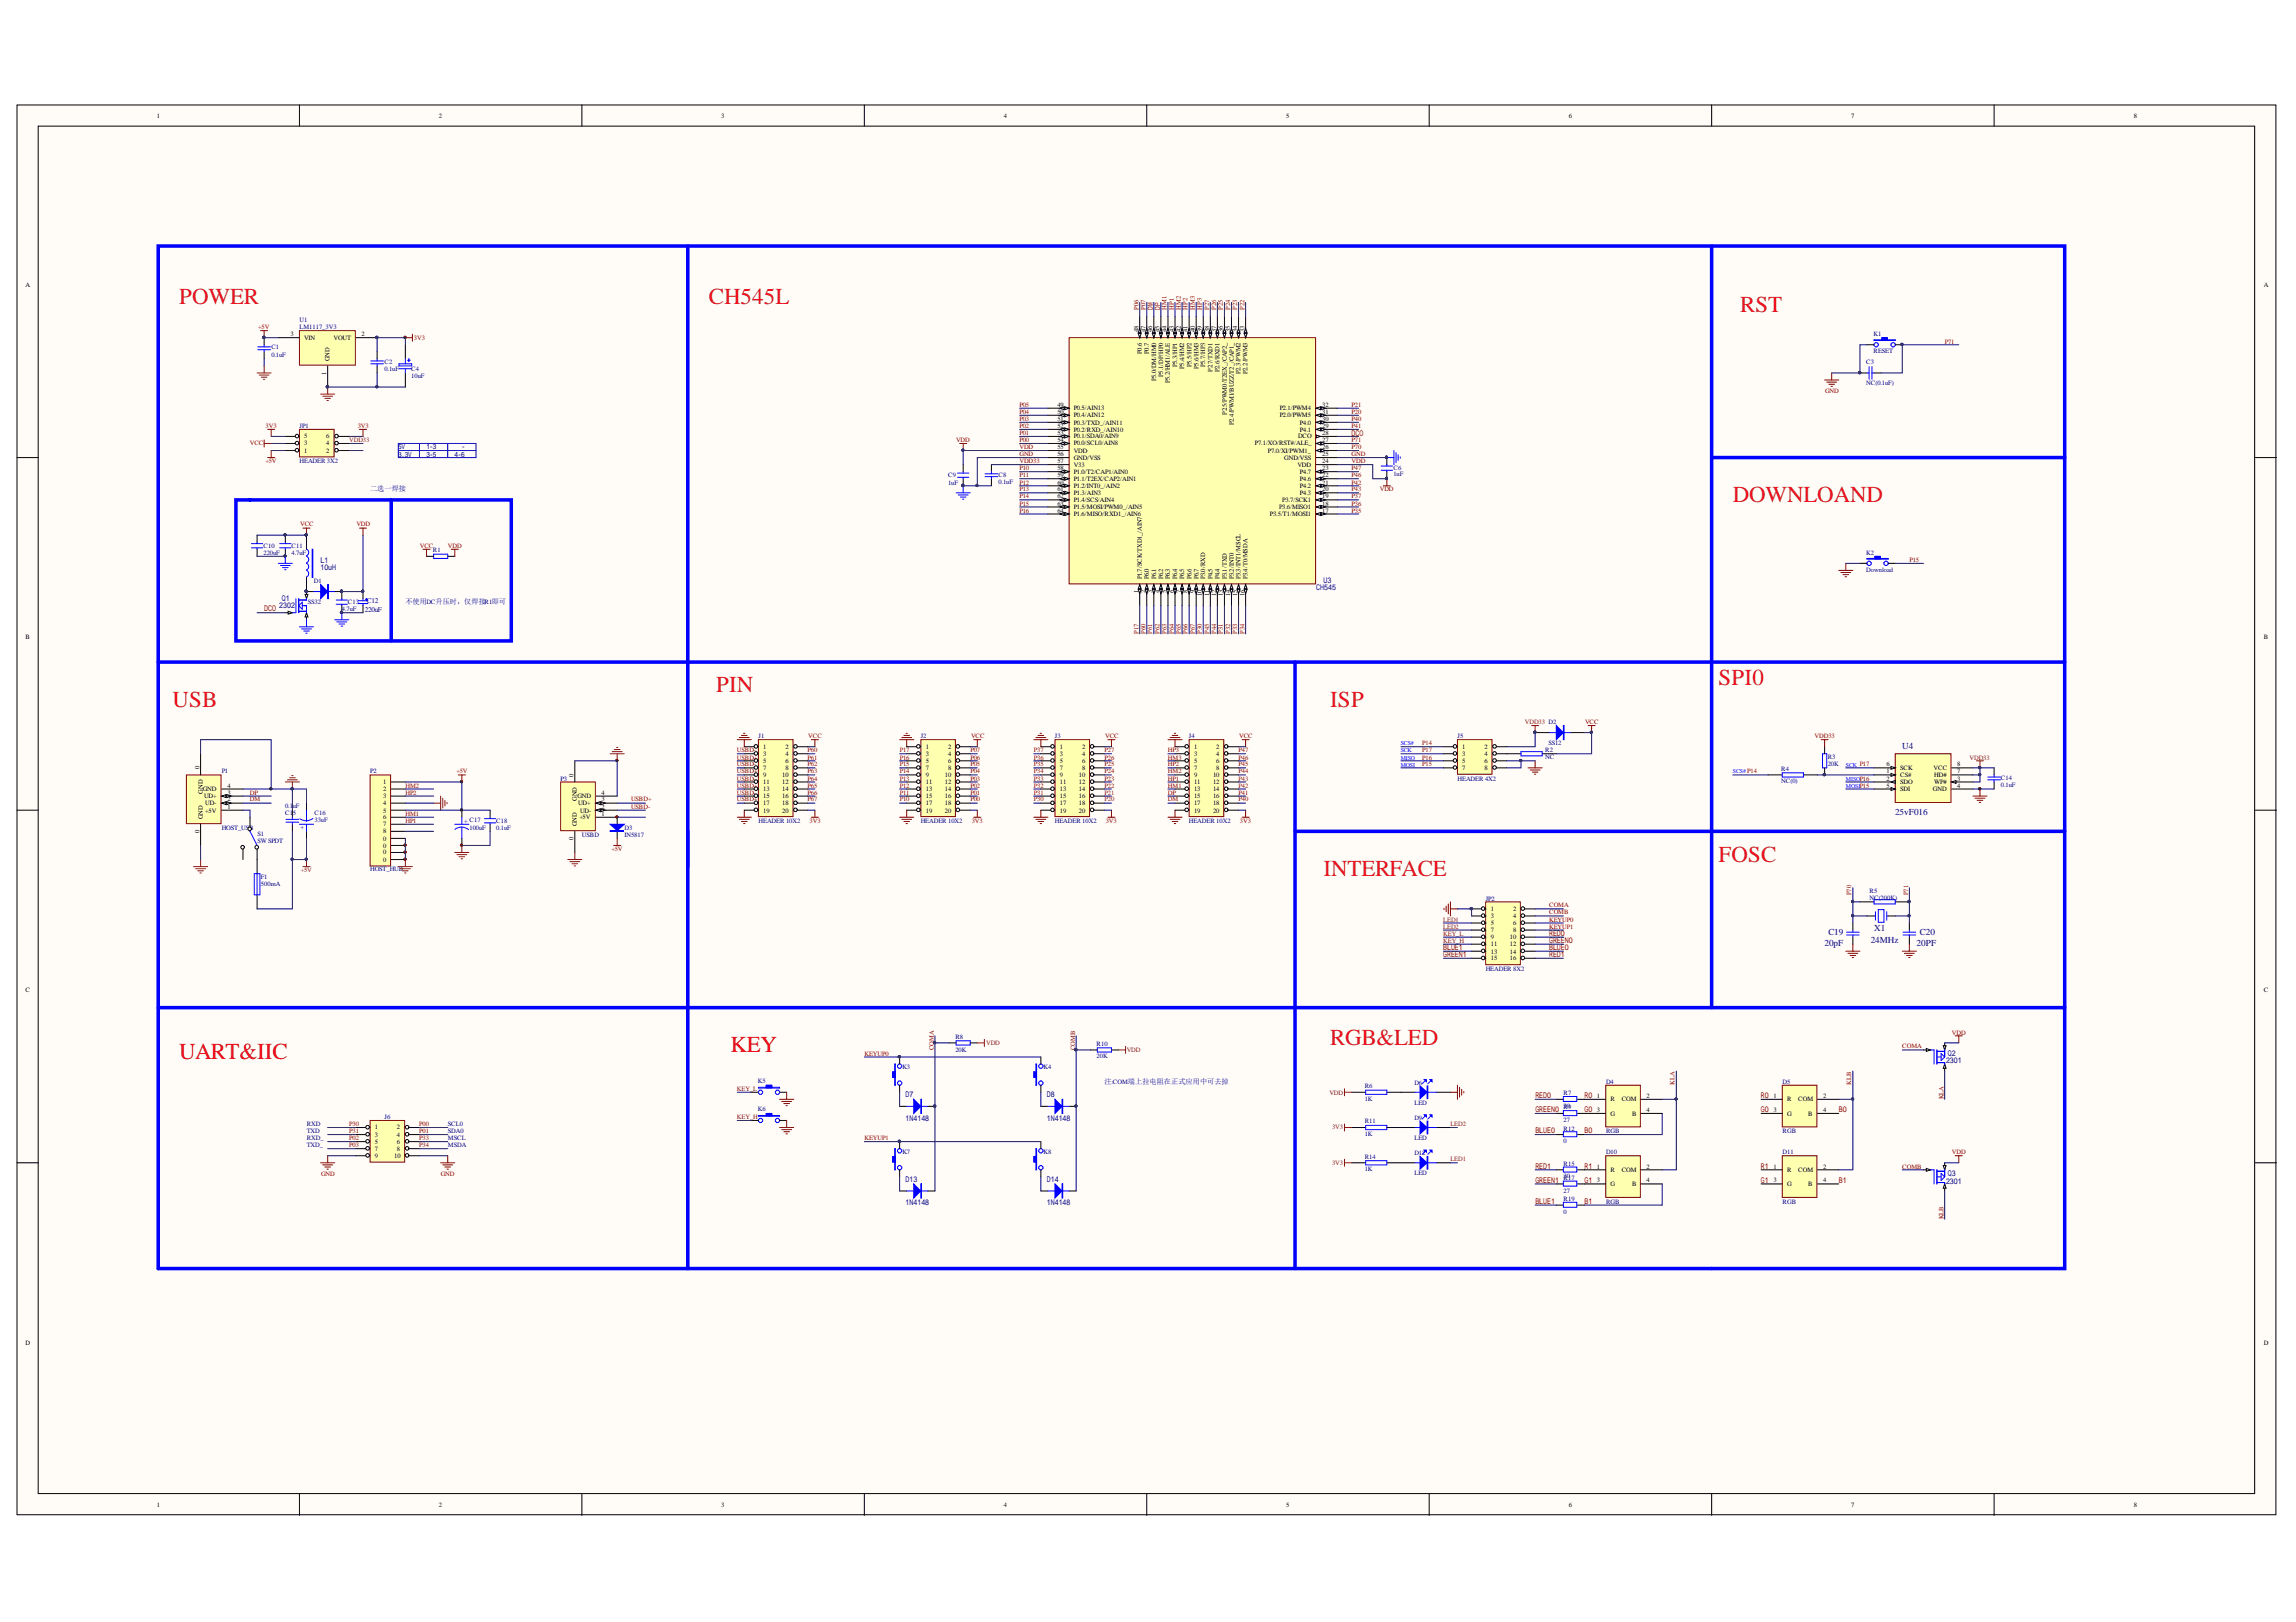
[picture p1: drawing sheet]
<svg xmlns="http://www.w3.org/2000/svg" width="297mm" height="210mm" viewBox="0 0 297 210" stroke-linecap="round" stroke-linejoin="round" font-family="sans-serif">
<defs><g id="words">
<g font-size="3" fill="#ee0e22">
<text x="23.2" y="39.4">POWER</text>
<text x="91.7" y="39.4">CH545L</text>
<text x="225.1" y="40.3">RST</text>
<text x="224.2" y="65">DOWNLOAND</text>
<text x="92.6" y="89.6">PIN</text>
<text x="222.3" y="88.7">SPI0</text>
<text x="22.3" y="91.5">USB</text>
<text x="172.1" y="91.5">ISP</text>
<text x="171.2" y="113.4">INTERFACE</text>
<text x="222.3" y="111.5">FOSC</text>
<text x="172.1" y="135.2">RGB&amp;LED</text>
</g>
<g font-size="3" fill="#f00">
<text x="23.2" y="137">UART&amp;IIC</text>
<text x="94.5" y="136.2">KEY</text>
</g>
<g font-size="1.2" fill="#000080">
<text x="246.1" y="96.9">U4</text>
<text x="245.2" y="105.5">25vF016</text>
<text x="236" y="122.4">20pF</text>
<text x="236.5" y="121">C19</text>
<text x="242" y="122">24MHz</text>
<text x="242.5" y="120.5">X1</text>
<text x="248" y="122.4">20PF</text>
<text x="248.4" y="121">C20</text>
</g>
<g font-size="1" fill="#800000">
<text x="174.9" y="56.4">DCO</text>
<text x="34.2" y="79.1">DCO</text>
<text x="186.7" y="123">BLUE1</text>
<text x="186.7" y="123.8">GREEN1</text>
<text x="200.4" y="121.1">RED0</text>
<text x="200.4" y="122.1">GREEN0</text>
<text x="200.4" y="123">BLUE0</text>
<text x="200.4" y="123.8">RED1</text>
<text x="198.6" y="142.1">RED0</text>
<text x="198.6" y="144">GREEN0</text>
<text x="205" y="142.1">R0</text>
<text x="205" y="144">G0</text>
<text x="227.8" y="142.1">R0</text>
<text x="227.8" y="144">G0</text>
<text x="237.9" y="144">B0</text>
<text x="198.6" y="146.7">BLUE0</text>
<text x="205" y="146.7">B0</text>
<text x="198.6" y="151.2">RED1</text>
<text x="198.6" y="153.1">GREEN1</text>
<text x="198.6" y="155.8">BLUE1</text>
<text x="205" y="151.2">R1</text>
<text x="205" y="153.1">G1</text>
<text x="205" y="155.8">B1</text>
<text x="227.8" y="151.2">R1</text>
<text x="227.8" y="153.1">G1</text>
<text x="237.9" y="153.1">B1</text>
</g>
<g font-size="1" fill="#000080">
<text x="36.5" y="77.8">Q1</text>
<text x="41.5" y="72.9">L1</text>
<text x="41.5" y="73.7">10uH</text>
<text x="170.3" y="76.4">CH545</text>
<text x="171.2" y="75.5">U3</text>
<text x="36.1" y="78.7">2302</text>
<text x="251.8" y="137.6">2301</text>
<text x="252" y="136.7">Q2</text>
<text x="117.2" y="142">D7</text>
<text x="135.4" y="142">D8</text>
<text x="117.2" y="145">1N4148</text>
<text x="135.4" y="145">1N4148</text>
<text x="117.2" y="153">D13</text>
<text x="117.2" y="156">1N4148</text>
<text x="135.4" y="153">D14</text>
<text x="135.4" y="156">1N4148</text>
<text x="251.8" y="153.2">2301</text>
<text x="252" y="152.2">Q3</text>
</g>
<g font-size=".9" fill="#000080">
<text x="47.9" y="63.6">二选一焊接</text>
<text x="47.2" y="79.2">220uF</text>
<text x="47.5" y="78">C12</text>
<text x="52.5" y="78.2">不使用DC升压时，仅焊接R1即可</text>
<text x="142.9" y="140.2">注:COM端上拉电阻在正式应用中可去掉</text>
</g>
<g font-size=".8">
<text x="20.3" y="15.2">1</text>
<text x="56.8" y="15.2">2</text>
<text x="93.3" y="15.2">3</text>
<text x="129.9" y="15.2">4</text>
<text x="166.4" y="15.2">5</text>
<text x="203" y="15.2">6</text>
<text x="239.5" y="15.2">7</text>
<text x="276" y="15.2">8</text>
<text x="3.3" y="37.1">A</text>
<text x="292.9" y="37.1">A</text>
<text x="37.6" y="43.5">3</text>
<text x="39.3" y="44">VIN</text>
<text x="42.6" y="46.7" transform="rotate(-90 42.6 46.7)">GND</text>
<text x="43.1" y="44">VOUT</text>
<text x="46.8" y="43.5">2</text>
<text x="147.3" y="42.9" transform="rotate(-90 147.3 42.9)">48</text>
<text x="147.7" y="45.8" transform="rotate(-90 147.7 45.8)">P0.6</text>
<text x="148.2" y="42.9" transform="rotate(-90 148.2 42.9)">47</text>
<text x="148.6" y="45.8" transform="rotate(-90 148.6 45.8)">P0.7</text>
<text x="149.1" y="42.9" transform="rotate(-90 149.1 42.9)">46</text>
<text x="150" y="42.9" transform="rotate(-90 150 42.9)">45</text>
<text x="150.9" y="42.9" transform="rotate(-90 150.9 42.9)">44</text>
<text x="151.9" y="42.9" transform="rotate(-90 151.9 42.9)">43</text>
<text x="152.3" y="47.5" transform="rotate(-90 152.3 47.5)">P5.3/HP1</text>
<text x="152.8" y="42.9" transform="rotate(-90 152.8 42.9)">42</text>
<text x="153.2" y="47.8" transform="rotate(-90 153.2 47.8)">P5.4/HM2</text>
<text x="153.6" y="42.9" transform="rotate(-90 153.6 42.9)">41</text>
<text x="154.1" y="47.5" transform="rotate(-90 154.1 47.5)">P5.5/HP2</text>
<text x="154.6" y="42.9" transform="rotate(-90 154.6 42.9)">40</text>
<text x="155.1" y="47.8" transform="rotate(-90 155.1 47.8)">P5.6/HM3</text>
<text x="155.5" y="42.9" transform="rotate(-90 155.5 42.9)">39</text>
<text x="155.9" y="47.5" transform="rotate(-90 155.9 47.5)">P5.7/HP3</text>
<text x="156.4" y="42.9" transform="rotate(-90 156.4 42.9)">38</text>
<text x="157.4" y="42.9" transform="rotate(-90 157.4 42.9)">37</text>
<text x="158.2" y="42.9" transform="rotate(-90 158.2 42.9)">36</text>
<text x="159.1" y="42.9" transform="rotate(-90 159.1 42.9)">35</text>
<text x="160.1" y="42.9" transform="rotate(-90 160.1 42.9)">34</text>
<text x="161" y="42.9" transform="rotate(-90 161 42.9)">33</text>
<text x="42.2" y="48.5" transform="rotate(-90 42.2 48.5)">1</text>
<text x="136.8" y="52.7">49</text>
<text x="136.8" y="53.6">50</text>
<text x="138.9" y="53.1">P0.5/AIN13</text>
<text x="149.6" y="49.4" transform="rotate(-90 149.6 49.4)">P5.0/DM/HM0</text>
<text x="150.5" y="48.8" transform="rotate(-90 150.5 48.8)">P5.1/DP/HP0</text>
<text x="151.3" y="49.6" transform="rotate(-90 151.3 49.6)">P5.2/HM1/ALE</text>
<text x="156.8" y="48.2" transform="rotate(-90 156.8 48.2)">P2.7/TXD1</text>
<text x="157.8" y="48.2" transform="rotate(-90 157.8 48.2)">P2.6/RXD1</text>
<text x="158.7" y="53.8" transform="rotate(-90 158.7 53.8)">P2.5/PWM0/T2EX_/CAP2_</text>
<text x="160.5" y="48.4" transform="rotate(-90 160.5 48.4)">P2.3/PWM2</text>
<text x="161.4" y="48.4" transform="rotate(-90 161.4 48.4)">P2.2/PWM3</text>
<text x="165.6" y="53.1">P2.1/PWM4</text>
<text x="171.1" y="53.6">31</text>
<text x="171.1" y="52.7">32</text>
<text x="39.3" y="58.6">1</text>
<text x="39.3" y="57.6">3</text>
<text x="39.3" y="56.7">5</text>
<text x="42.2" y="58.6">2</text>
<text x="42.2" y="57.6">4</text>
<text x="42.2" y="56.7">6</text>
<text x="136.8" y="59">56</text>
<text x="136.8" y="54.4">51</text>
<text x="136.8" y="55.4">52</text>
<text x="136.8" y="56.3">53</text>
<text x="136.8" y="57.2">54</text>
<text x="136.8" y="58.2">55</text>
<text x="136.8" y="59.9">57</text>
<text x="138.9" y="59.5">GND/VSS</text>
<text x="138.9" y="54">P0.4/AIN12</text>
<text x="138.9" y="54.9">P0.3/TXD_/AIN11</text>
<text x="138.9" y="55.9">P0.2/RXD_/AIN10</text>
<text x="138.9" y="56.7">P0.1/SDA0/AIN9</text>
<text x="138.9" y="57.6">P0.0/SCL0/AIN8</text>
<text x="138.9" y="58.6">VDD</text>
<text x="159.6" y="55" transform="rotate(-90 159.6 55)">P2.4/PWM1/BUZZ/T2_/CAP1_</text>
<text x="162.3" y="57.6">P7.1/XO/RST#/ALE_</text>
<text x="164" y="58.6">P7.0/XI/PWM1_</text>
<text x="165.6" y="54">P2.0/PWM5</text>
<text x="166.2" y="59.5">GND/VSS</text>
<text x="167.9" y="56.7">DCO</text>
<text x="168.2" y="54.9">P4.0</text>
<text x="168.2" y="55.9">P4.1</text>
<text x="171.1" y="54.4">30</text>
<text x="171.1" y="56.3">28</text>
<text x="171.1" y="57.2">27</text>
<text x="171.1" y="58.2">26</text>
<text x="171.1" y="55.4">29</text>
<text x="171.1" y="59">25</text>
<text x="171.1" y="59.9">24</text>
<text x="136.8" y="65.4">63</text>
<text x="136.8" y="60.9">58</text>
<text x="136.8" y="61.8">59</text>
<text x="136.8" y="64.5">62</text>
<text x="136.8" y="63.6">61</text>
<text x="136.8" y="62.7">60</text>
<text x="138.9" y="65.8">P1.5/MOSI/PWM0_/AIN5</text>
<text x="138.9" y="60.4">V33</text>
<text x="138.9" y="61.3">P1.0/T2/CAP1/AIN0</text>
<text x="138.9" y="62.2">P1.1/T2EX/CAP2/AIN1</text>
<text x="138.9" y="65">P1.4/SCS/AIN4</text>
<text x="138.9" y="64.1">P1.3/AIN3</text>
<text x="138.9" y="63.1">P1.2/INT0_/AIN2</text>
<text x="165.5" y="65.8">P3.6/MISO1</text>
<text x="165.9" y="65">P3.7/SCK1</text>
<text x="167.8" y="60.4">VDD</text>
<text x="168.2" y="62.2">P4.6</text>
<text x="168.2" y="64.1">P4.3</text>
<text x="168.2" y="63.1">P4.2</text>
<text x="168.2" y="61.3">P4.7</text>
<text x="171.1" y="65.4">18</text>
<text x="171.1" y="64.5">19</text>
<text x="171.1" y="61.8">22</text>
<text x="171.1" y="63.6">20</text>
<text x="171.1" y="62.7">21</text>
<text x="171.1" y="60.9">23</text>
<text x="136.8" y="66.4">64</text>
<text x="138.9" y="66.8">P1.6/MISO/RXD1_/AIN6</text>
<text x="164.3" y="66.8">P3.5/T1/MOSI1</text>
<text x="171.1" y="66.4">17</text>
<text x="147.3" y="76.7" transform="rotate(-90 147.3 76.7)">1</text>
<text x="147.7" y="75" transform="rotate(-90 147.7 75)">P1.7/SCK/TXD1_/AIN7</text>
<text x="148.2" y="76.7" transform="rotate(-90 148.2 76.7)">2</text>
<text x="148.6" y="75" transform="rotate(-90 148.6 75)">P6.0</text>
<text x="149.1" y="76.7" transform="rotate(-90 149.1 76.7)">3</text>
<text x="149.6" y="75" transform="rotate(-90 149.6 75)">P6.1</text>
<text x="150" y="76.7" transform="rotate(-90 150 76.7)">4</text>
<text x="150.5" y="75" transform="rotate(-90 150.5 75)">P6.2</text>
<text x="150.9" y="76.7" transform="rotate(-90 150.9 76.7)">5</text>
<text x="151.3" y="75" transform="rotate(-90 151.3 75)">P6.3</text>
<text x="151.9" y="76.7" transform="rotate(-90 151.9 76.7)">6</text>
<text x="152.3" y="75" transform="rotate(-90 152.3 75)">P6.4</text>
<text x="152.8" y="76.7" transform="rotate(-90 152.8 76.7)">7</text>
<text x="153.2" y="75" transform="rotate(-90 153.2 75)">P6.5</text>
<text x="153.6" y="76.7" transform="rotate(-90 153.6 76.7)">8</text>
<text x="154.1" y="75" transform="rotate(-90 154.1 75)">P6.6</text>
<text x="154.6" y="76.7" transform="rotate(-90 154.6 76.7)">9</text>
<text x="155.1" y="75" transform="rotate(-90 155.1 75)">P6.7</text>
<text x="155.5" y="77.2" transform="rotate(-90 155.5 77.2)">10</text>
<text x="155.9" y="75" transform="rotate(-90 155.9 75)">P3.0/RXD</text>
<text x="156.4" y="77.2" transform="rotate(-90 156.4 77.2)">11</text>
<text x="156.8" y="75" transform="rotate(-90 156.8 75)">P4.5</text>
<text x="157.4" y="77.2" transform="rotate(-90 157.4 77.2)">12</text>
<text x="157.8" y="75" transform="rotate(-90 157.8 75)">P4.4</text>
<text x="158.2" y="77.2" transform="rotate(-90 158.2 77.2)">13</text>
<text x="158.7" y="75" transform="rotate(-90 158.7 75)">P3.1/TXD</text>
<text x="159.1" y="77.2" transform="rotate(-90 159.1 77.2)">14</text>
<text x="159.6" y="75" transform="rotate(-90 159.6 75)">P3.2/INT0</text>
<text x="160.1" y="77.2" transform="rotate(-90 160.1 77.2)">15</text>
<text x="160.5" y="75" transform="rotate(-90 160.5 75)">P3.3/INT1/MSCL</text>
<text x="161" y="77.2" transform="rotate(-90 161 77.2)">16</text>
<text x="161.4" y="75" transform="rotate(-90 161.4 75)">P3.4/T0/MSDA</text>
<text x="3.3" y="82.8">B</text>
<text x="292.9" y="82.8">B</text>
<text x="25.8" y="99.6" transform="rotate(-90 25.8 99.6)">0</text>
<text x="29.4" y="101.9">4</text>
<text x="49.6" y="101.4">1</text>
<text x="74.2" y="100.5" transform="rotate(-90 74.2 100.5)">0</text>
<text x="98.7" y="97">1</text>
<text x="98.7" y="97.8">3</text>
<text x="98.7" y="98.7">5</text>
<text x="98.7" y="99.7">7</text>
<text x="98.7" y="100.6">9</text>
<text x="98.7" y="101.4">11</text>
<text x="101.2" y="100.6">10</text>
<text x="101.2" y="101.4">12</text>
<text x="101.6" y="97">2</text>
<text x="101.6" y="97.8">4</text>
<text x="101.6" y="98.7">6</text>
<text x="101.6" y="99.7">8</text>
<text x="119.8" y="97">1</text>
<text x="119.8" y="97.8">3</text>
<text x="119.8" y="98.7">5</text>
<text x="119.8" y="99.7">7</text>
<text x="119.8" y="100.6">9</text>
<text x="119.8" y="101.4">11</text>
<text x="122.2" y="100.6">10</text>
<text x="122.2" y="101.4">12</text>
<text x="122.7" y="97">2</text>
<text x="122.7" y="97.8">4</text>
<text x="122.7" y="98.7">6</text>
<text x="122.7" y="99.7">8</text>
<text x="137.1" y="97">1</text>
<text x="137.1" y="97.8">3</text>
<text x="137.1" y="98.7">5</text>
<text x="137.1" y="99.7">7</text>
<text x="137.1" y="100.6">9</text>
<text x="137.1" y="101.4">11</text>
<text x="139.6" y="100.6">10</text>
<text x="139.6" y="101.4">12</text>
<text x="140" y="97">2</text>
<text x="140" y="97.8">4</text>
<text x="140" y="98.7">6</text>
<text x="140" y="99.7">8</text>
<text x="154.5" y="97">1</text>
<text x="154.5" y="97.8">3</text>
<text x="154.5" y="98.7">5</text>
<text x="154.5" y="99.7">7</text>
<text x="154.5" y="100.6">9</text>
<text x="154.5" y="101.4">11</text>
<text x="156.9" y="100.6">10</text>
<text x="156.9" y="101.4">12</text>
<text x="157.4" y="97">2</text>
<text x="157.4" y="97.8">4</text>
<text x="157.4" y="98.7">6</text>
<text x="157.4" y="99.7">8</text>
<text x="189.2" y="97">1</text>
<text x="189.2" y="97.8">3</text>
<text x="189.2" y="98.7">5</text>
<text x="189.2" y="99.7">7</text>
<text x="192" y="97">2</text>
<text x="192" y="97.8">4</text>
<text x="192" y="98.7">6</text>
<text x="192" y="99.7">8</text>
<text x="244.1" y="99.2">6</text>
<text x="244.1" y="101">2</text>
<text x="244.1" y="101.9">5</text>
<text x="244.1" y="100.1">1</text>
<text x="245.8" y="99.7">SCK</text>
<text x="245.8" y="101.4">SDO</text>
<text x="245.8" y="100.6">CS#</text>
<text x="250.2" y="99.7">VCC</text>
<text x="250.2" y="100.6">HD#</text>
<text x="250.2" y="101.4">WP#</text>
<text x="253.2" y="99.2">8</text>
<text x="253.2" y="100.1">7</text>
<text x="253.2" y="101.9">4</text>
<text x="253.2" y="101">3</text>
<text x="25.8" y="107.8" transform="rotate(-90 25.8 107.8)">0</text>
<text x="26.2" y="106" transform="rotate(-90 26.2 106)">GND</text>
<text x="26.2" y="102.7" transform="rotate(-90 26.2 102.7)">GND</text>
<text x="26.4" y="103.3">UD+</text>
<text x="26.6" y="105.2">+5V</text>
<text x="26.6" y="104.2">UD-</text>
<text x="29.4" y="104.6">1</text>
<text x="29.4" y="102.9">3</text>
<text x="29.4" y="103.7">2</text>
<text x="49.6" y="102.4">2</text>
<text x="49.6" y="103.3">3</text>
<text x="49.6" y="104.2">4</text>
<text x="49.6" y="105.2">5</text>
<text x="49.6" y="106">6</text>
<text x="49.6" y="106.9">7</text>
<text x="49.6" y="107.9">8</text>
<text x="74.6" y="106.9" transform="rotate(-90 74.6 106.9)">GND</text>
<text x="74.6" y="103.6" transform="rotate(-90 74.6 103.6)">GND</text>
<text x="74.8" y="104.2">UD+</text>
<text x="75" y="106">+5V</text>
<text x="75" y="105.2">UD-</text>
<text x="77.8" y="105.6">1</text>
<text x="77.8" y="102.9">4</text>
<text x="77.8" y="103.7">3</text>
<text x="77.8" y="104.6">2</text>
<text x="98.7" y="102.4">13</text>
<text x="98.7" y="103.3">15</text>
<text x="98.7" y="104.2">17</text>
<text x="98.7" y="105.2">19</text>
<text x="101.2" y="102.4">14</text>
<text x="101.2" y="103.3">16</text>
<text x="101.2" y="104.2">18</text>
<text x="101.2" y="105.2">20</text>
<text x="119.8" y="102.4">13</text>
<text x="119.8" y="103.3">15</text>
<text x="119.8" y="104.2">17</text>
<text x="119.8" y="105.2">19</text>
<text x="122.2" y="102.4">14</text>
<text x="122.2" y="103.3">16</text>
<text x="122.2" y="104.2">18</text>
<text x="122.2" y="105.2">20</text>
<text x="137.1" y="102.4">13</text>
<text x="137.1" y="103.3">15</text>
<text x="137.1" y="104.2">17</text>
<text x="137.1" y="105.2">19</text>
<text x="139.6" y="102.4">14</text>
<text x="139.6" y="103.3">16</text>
<text x="139.6" y="104.2">18</text>
<text x="139.6" y="105.2">20</text>
<text x="154.5" y="102.4">13</text>
<text x="154.5" y="103.3">15</text>
<text x="154.5" y="104.2">17</text>
<text x="154.5" y="105.2">19</text>
<text x="156.9" y="102.4">14</text>
<text x="156.9" y="103.3">16</text>
<text x="156.9" y="104.2">18</text>
<text x="156.9" y="105.2">20</text>
<text x="245.8" y="102.4">SDI</text>
<text x="250.1" y="102.4">GND</text>
<text x="49.6" y="108.8">0</text>
<text x="49.6" y="109.7">0</text>
<text x="49.6" y="110.6">0</text>
<text x="49.6" y="111.5">0</text>
<text x="74.2" y="108.7" transform="rotate(-90 74.2 108.7)">0</text>
<text x="192.9" y="117.9">1</text>
<text x="192.9" y="118.8">3</text>
<text x="192.9" y="119.7">5</text>
<text x="195.8" y="117.9">2</text>
<text x="195.8" y="118.8">4</text>
<text x="195.8" y="119.7">6</text>
<text x="192.9" y="120.6">7</text>
<text x="192.9" y="121.6">9</text>
<text x="192.9" y="122.5">11</text>
<text x="192.9" y="123.4">13</text>
<text x="192.9" y="124.3">15</text>
<text x="195.3" y="121.6">10</text>
<text x="195.3" y="122.5">12</text>
<text x="195.3" y="123.4">14</text>
<text x="195.3" y="124.3">16</text>
<text x="195.8" y="120.6">8</text>
<text x="3.3" y="128.4">C</text>
<text x="292.9" y="128.4">C</text>
<text x="206.6" y="142.1">1</text>
<text x="206.6" y="144">3</text>
<text x="208.4" y="142.5">R</text>
<text x="209.8" y="142.5">COM</text>
<text x="213" y="142.1">2</text>
<text x="213" y="144">4</text>
<text x="229.4" y="142.1">1</text>
<text x="229.4" y="144">3</text>
<text x="231.2" y="142.5">R</text>
<text x="232.6" y="142.5">COM</text>
<text x="235.9" y="142.1">2</text>
<text x="235.9" y="144">4</text>
<text x="48.5" y="146.1">1</text>
<text x="48.5" y="147.1">3</text>
<text x="48.5" y="148">5</text>
<text x="48.5" y="148.9">7</text>
<text x="48.5" y="149.9">9</text>
<text x="51" y="149.9">10</text>
<text x="51.4" y="146.1">2</text>
<text x="51.4" y="147.1">4</text>
<text x="51.4" y="148">6</text>
<text x="51.4" y="148.9">8</text>
<text x="208.4" y="144.4">G</text>
<text x="211.2" y="144.4">B</text>
<text x="231.2" y="144.4">G</text>
<text x="233.9" y="144.4">B</text>
<text x="206.6" y="151.2">1</text>
<text x="206.6" y="153">3</text>
<text x="208.4" y="151.6">R</text>
<text x="208.4" y="153.5">G</text>
<text x="209.8" y="151.6">COM</text>
<text x="211.2" y="153.5">B</text>
<text x="213" y="151.2">2</text>
<text x="213" y="153">4</text>
<text x="229.4" y="151.2">1</text>
<text x="229.4" y="153">3</text>
<text x="231.2" y="151.6">R</text>
<text x="231.2" y="153.5">G</text>
<text x="232.6" y="151.6">COM</text>
<text x="233.9" y="153.5">B</text>
<text x="235.9" y="151.2">2</text>
<text x="235.9" y="153">4</text>
<text x="3.3" y="174">D</text>
<text x="292.9" y="174">D</text>
<text x="20.3" y="195">1</text>
<text x="56.8" y="195">2</text>
<text x="93.3" y="195">3</text>
<text x="129.9" y="195">4</text>
<text x="166.4" y="195">5</text>
<text x="203" y="195">6</text>
<text x="239.5" y="195">7</text>
<text x="276" y="195">8</text>
</g>
<g font-size=".8" fill="#000080">
<text x="38.7" y="41.7">U1</text>
<text x="35.1" y="45.2">C1</text>
<text x="35.1" y="46.1">0.1uF</text>
<text x="38.7" y="42.6">LM1117_3V3</text>
<text x="49.7" y="47.1">C2</text>
<text x="241.4" y="47.2">C3</text>
<text x="242.4" y="43.4">K1</text>
<text x="242.4" y="45.7">RESET</text>
<text x="49.7" y="48">0.1uF</text>
<text x="53.2" y="48">C4</text>
<text x="53.2" y="48.9">10uF</text>
<text x="241.4" y="49.9">NC(0.1uF)</text>
<text x="38.7" y="55.4">JP1</text>
<text x="38.7" y="59.9">HEADER 3X2</text>
<text x="122.7" y="61.8">C9</text>
<text x="122.7" y="62.7">1uF</text>
<text x="129.2" y="61.7">C8</text>
<text x="129.2" y="62.6">0.1uF</text>
<text x="180.3" y="60.8">C6</text>
<text x="180.3" y="61.6">1uF</text>
<text x="34.1" y="70.9">C10</text>
<text x="34.1" y="71.8">220uF</text>
<text x="37.7" y="70.9">C11</text>
<text x="37.7" y="71.8">4.7uF</text>
<text x="56" y="71.4">R1</text>
<text x="241.4" y="71.8">K2</text>
<text x="40.6" y="75.5">D1</text>
<text x="241.4" y="74">Download</text>
<text x="39.8" y="78.2">SS32</text>
<text x="44.2" y="79.1">4.7uF</text>
<text x="45" y="78.2">C13</text>
<text x="98.1" y="95.5">J1</text>
<text x="119.1" y="95.5">J2</text>
<text x="136.5" y="95.5">J3</text>
<text x="153.8" y="95.5">J4</text>
<text x="188.6" y="95.5">J5</text>
<text x="28.7" y="100.1">P1</text>
<text x="47.9" y="100.1">P2</text>
<text x="72.5" y="101">P3</text>
<text x="188.6" y="101">HEADER 4X2</text>
<text x="199.9" y="97.3">R2</text>
<text x="199.9" y="98.2">NC</text>
<text x="200.3" y="96.4">SS12</text>
<text x="230.4" y="99.7">R4</text>
<text x="230.4" y="101.3">NC(0)</text>
<text x="236.5" y="98.2">R3</text>
<text x="236.5" y="99.1">20K</text>
<text x="258.9" y="100.9">C14</text>
<text x="258.9" y="101.9">0.1uF</text>
<text x="28.7" y="107.4">HOST_USB</text>
<text x="36.9" y="105.5">C15</text>
<text x="36.9" y="104.6">0.1uF</text>
<text x="39.3" y="106.8" transform="rotate(-180 39.3 106.8)">+</text>
<text x="40.7" y="105.5">C16</text>
<text x="40.7" y="106.4">33uF</text>
<text x="60.1" y="106.5">+ C17</text>
<text x="60.7" y="107.3">100uF</text>
<text x="64.2" y="106.5">C18</text>
<text x="64.2" y="107.4">0.1uF</text>
<text x="80.8" y="107.4">D3</text>
<text x="98.1" y="106.5">HEADER 10X2</text>
<text x="119.1" y="106.5">HEADER 10X2</text>
<text x="136.5" y="106.5">HEADER 10X2</text>
<text x="153.8" y="106.5">HEADER 10X2</text>
<text x="33.3" y="108.2">S1</text>
<text x="33.3" y="109.1">SWSPDT</text>
<text x="33.8" y="113.7">F1</text>
<text x="47.9" y="112.8">HOST_HUB</text>
<text x="75.3" y="108.3">USBD</text>
<text x="80.8" y="108.3">IN5817</text>
<text x="33.8" y="114.6">500mA</text>
<text x="192.2" y="116.6">JP2</text>
<text x="241.9" y="115.5">R5</text>
<text x="241.9" y="116.5">NC(200K)</text>
<text x="192.2" y="125.7">HEADER 8X2</text>
<text x="123.6" y="134.4">R8</text>
<text x="123.6" y="136.1">20K</text>
<text x="141.9" y="135.3">R10</text>
<text x="141.9" y="136.9">20K</text>
<text x="98" y="140.1">K5</text>
<text x="98" y="143.8">K6</text>
<text x="116.7" y="138.4">K3</text>
<text x="135" y="138.4">K4</text>
<text x="176.6" y="140.8">R6</text>
<text x="176.6" y="142.4">1K</text>
<text x="183" y="140.4">D6</text>
<text x="183" y="142.9">LED</text>
<text x="202.3" y="143.5">R9</text>
<text x="202.3" y="141.8">R7</text>
<text x="202.3" y="143.4">30</text>
<text x="207.8" y="140.2">D4</text>
<text x="230.6" y="140.2">D5</text>
<text x="39.7" y="145.7">RXD</text>
<text x="39.7" y="146.7">TXD</text>
<text x="39.7" y="147.6">RXD_</text>
<text x="39.7" y="148.4">TXD_</text>
<text x="49.7" y="144.8">J6</text>
<text x="57.9" y="145.7">SCL0</text>
<text x="57.9" y="146.7">SDA0</text>
<text x="57.9" y="147.6">MSCL</text>
<text x="57.9" y="148.4">MSDA</text>
<text x="116.7" y="149.3">K7</text>
<text x="135" y="149.3">K8</text>
<text x="176.6" y="150">R14</text>
<text x="176.6" y="145.4">R11</text>
<text x="176.6" y="147">1K</text>
<text x="183" y="149.5">D12</text>
<text x="183" y="145">D9</text>
<text x="183" y="147.5">LED</text>
<text x="202.3" y="145.2">27</text>
<text x="202.3" y="146.3">R12</text>
<text x="202.3" y="147.9">0</text>
<text x="207.8" y="146.7">RGB</text>
<text x="207.8" y="149.4">D10</text>
<text x="230.6" y="146.7">RGB</text>
<text x="230.6" y="149.4">D11</text>
<text x="176.6" y="151.6">1K</text>
<text x="183" y="152.1">LED</text>
<text x="202.3" y="152.7">R17</text>
<text x="202.3" y="154.3">27</text>
<text x="202.3" y="150.9">R15</text>
<text x="202.3" y="152.5">30</text>
<text x="202.3" y="155.4">R19</text>
<text x="207.8" y="155.8">RGB</text>
<text x="230.6" y="155.8">RGB</text>
<text x="202.3" y="157.1">0</text>
</g>
<g font-size=".8" fill="#800000">
<text x="147.3" y="40.1" transform="rotate(-90 147.3 40.1)">P06</text>
<text x="148.2" y="40.1" transform="rotate(-90 148.2 40.1)">P07</text>
<text x="150.9" y="40.1" transform="rotate(-90 150.9 40.1)">HM1</text>
<text x="151.9" y="40.1" transform="rotate(-90 151.9 40.1)">HP1</text>
<text x="152.8" y="40.1" transform="rotate(-90 152.8 40.1)">HM2</text>
<text x="153.6" y="40.1" transform="rotate(-90 153.6 40.1)">HP2</text>
<text x="154.6" y="40.1" transform="rotate(-90 154.6 40.1)">HM3</text>
<text x="155.5" y="40.1" transform="rotate(-90 155.5 40.1)">HP3</text>
<text x="156.4" y="40.1" transform="rotate(-90 156.4 40.1)">P27</text>
<text x="157.4" y="40.1" transform="rotate(-90 157.4 40.1)">P26</text>
<text x="158.2" y="40.1" transform="rotate(-90 158.2 40.1)">P25</text>
<text x="159.1" y="40.1" transform="rotate(-90 159.1 40.1)">P24</text>
<text x="160.1" y="40.1" transform="rotate(-90 160.1 40.1)">P23</text>
<text x="161" y="40.1" transform="rotate(-90 161 40.1)">P22</text>
<text x="33.4" y="42.6">+5V</text>
<text x="53.6" y="44">3V3</text>
<text x="251.6" y="44.5">P71</text>
<text x="131.9" y="53.6">P04</text>
<text x="131.9" y="52.7">P05</text>
<text x="174.9" y="53.6">P20</text>
<text x="174.9" y="52.7">P21</text>
<text x="236.1" y="50.8">GND</text>
<text x="32.3" y="57.6">VCC</text>
<text x="34.3" y="55.4">3V3</text>
<text x="34.3" y="59.9">+5V</text>
<text x="46.3" y="55.4">3V3</text>
<text x="123.7" y="57.2">VDD</text>
<text x="131.9" y="59.9">VDD33</text>
<text x="131.9" y="57.2">P00</text>
<text x="131.9" y="56.3">P01</text>
<text x="131.9" y="55.4">P02</text>
<text x="131.9" y="54.4">P03</text>
<text x="131.9" y="58.2">VDD</text>
<text x="131.9" y="59">GND</text>
<text x="174.9" y="54.4">P40</text>
<text x="174.9" y="55.4">P41</text>
<text x="174.9" y="59.9">VDD</text>
<text x="174.9" y="59">GND</text>
<text x="174.9" y="58.2">P70</text>
<text x="174.9" y="57.2">P71</text>
<text x="131.9" y="60.9">P10</text>
<text x="131.9" y="61.8">P11</text>
<text x="131.9" y="62.7">P12</text>
<text x="131.9" y="63.6">P13</text>
<text x="131.9" y="64.5">P14</text>
<text x="131.9" y="65.4">P15</text>
<text x="174.9" y="62.7">P42</text>
<text x="174.9" y="63.6">P43</text>
<text x="174.9" y="61.8">P46</text>
<text x="174.9" y="60.9">P47</text>
<text x="174.9" y="65.4">P36</text>
<text x="174.9" y="64.5">P37</text>
<text x="178.5" y="63.6">VDD</text>
<text x="38.8" y="68.1">VCC</text>
<text x="46.1" y="68.1">VDD</text>
<text x="54.3" y="70.9">VCC</text>
<text x="57.9" y="70.9">VDD</text>
<text x="131.9" y="66.4">P16</text>
<text x="174.9" y="66.4">P35</text>
<text x="247" y="72.7">P15</text>
<text x="147.3" y="82" transform="rotate(-90 147.3 82)">P17</text>
<text x="148.2" y="82" transform="rotate(-90 148.2 82)">P60</text>
<text x="149.1" y="82" transform="rotate(-90 149.1 82)">P61</text>
<text x="150" y="82" transform="rotate(-90 150 82)">P62</text>
<text x="150.9" y="82" transform="rotate(-90 150.9 82)">P63</text>
<text x="151.9" y="82" transform="rotate(-90 151.9 82)">P64</text>
<text x="152.8" y="82" transform="rotate(-90 152.8 82)">P65</text>
<text x="153.6" y="82" transform="rotate(-90 153.6 82)">P66</text>
<text x="154.6" y="82" transform="rotate(-90 154.6 82)">P67</text>
<text x="155.5" y="82" transform="rotate(-90 155.5 82)">P30</text>
<text x="156.4" y="82" transform="rotate(-90 156.4 82)">P45</text>
<text x="157.4" y="82" transform="rotate(-90 157.4 82)">P44</text>
<text x="158.2" y="82" transform="rotate(-90 158.2 82)">P31</text>
<text x="159.1" y="82" transform="rotate(-90 159.1 82)">P32</text>
<text x="160.1" y="82" transform="rotate(-90 160.1 82)">P33</text>
<text x="161" y="82" transform="rotate(-90 161 82)">P34</text>
<text x="104.6" y="95.5">VCC</text>
<text x="125.6" y="95.5">VCC</text>
<text x="143" y="95.5">VCC</text>
<text x="160.3" y="95.5">VCC</text>
<text x="205.1" y="93.7">VCC</text>
<text x="234.8" y="95.5">VDD33</text>
<text x="52.5" y="101.9">HM2</text>
<text x="59" y="100.1">+5V</text>
<text x="95.3" y="97.4">USBD-</text>
<text x="95.3" y="99.2">USBD-</text>
<text x="95.3" y="101">USBD-</text>
<text x="95.3" y="98.3">USBD+</text>
<text x="95.3" y="100.1">USBD+</text>
<text x="95.3" y="101.9">USBD+</text>
<text x="104.5" y="97.4">P60</text>
<text x="104.5" y="98.3">P61</text>
<text x="104.5" y="99.2">P62</text>
<text x="104.5" y="100.1">P63</text>
<text x="104.5" y="101">P64</text>
<text x="104.5" y="101.9">P65</text>
<text x="116.4" y="101.9">P12</text>
<text x="116.4" y="101">P13</text>
<text x="116.4" y="100.1">P14</text>
<text x="116.4" y="99.2">P15</text>
<text x="116.4" y="98.3">P16</text>
<text x="116.4" y="97.4">P17</text>
<text x="125.5" y="101.9">P02</text>
<text x="125.5" y="101">P03</text>
<text x="125.5" y="100.1">P04</text>
<text x="125.5" y="99.2">P05</text>
<text x="125.5" y="98.3">P06</text>
<text x="125.5" y="97.4">P07</text>
<text x="133.7" y="101.9">P32</text>
<text x="133.7" y="101">P33</text>
<text x="133.7" y="100.1">P34</text>
<text x="133.7" y="99.2">P35</text>
<text x="133.7" y="98.3">P36</text>
<text x="133.7" y="97.4">P37</text>
<text x="142.9" y="101.9">P22</text>
<text x="142.9" y="101">P23</text>
<text x="142.9" y="100.1">P24</text>
<text x="142.9" y="99.2">P25</text>
<text x="142.9" y="98.3">P26</text>
<text x="142.9" y="97.4">P27</text>
<text x="151.1" y="101.9">HM1</text>
<text x="151.1" y="100.1">HM2</text>
<text x="151.1" y="98.3">HM3</text>
<text x="151.1" y="101">HP1</text>
<text x="151.1" y="99.2">HP2</text>
<text x="151.1" y="97.4">HP3</text>
<text x="160.2" y="100.1">P44</text>
<text x="160.2" y="99.2">P45</text>
<text x="160.2" y="98.3">P46</text>
<text x="160.2" y="97.4">P47</text>
<text x="184" y="99.2">P15</text>
<text x="184" y="96.4">P14</text>
<text x="184" y="98.3">P16</text>
<text x="184" y="97.4">P17</text>
<text x="32.3" y="102.9">DP</text>
<text x="32.3" y="103.7">DM</text>
<text x="52.5" y="106.5">HP1</text>
<text x="52.5" y="105.6">HM1</text>
<text x="52.5" y="102.9">HP2</text>
<text x="81.6" y="104.6">USBD-</text>
<text x="81.6" y="103.7">USBD+</text>
<text x="95.3" y="102.9">USBD-</text>
<text x="95.3" y="103.7">USBD+</text>
<text x="104.5" y="102.9">P66</text>
<text x="104.5" y="103.7">P67</text>
<text x="104.7" y="106.5">3V3</text>
<text x="116.4" y="103.7">P10</text>
<text x="116.4" y="102.9">P11</text>
<text x="125.5" y="103.7">P00</text>
<text x="125.5" y="102.9">P01</text>
<text x="125.7" y="106.5">3V3</text>
<text x="133.7" y="103.7">P30</text>
<text x="133.7" y="102.9">P31</text>
<text x="143.1" y="106.5">3V3</text>
<text x="151.1" y="102.9">DP</text>
<text x="151.1" y="103.7">DM</text>
<text x="160.2" y="103.7">P40</text>
<text x="160.2" y="102.9">P41</text>
<text x="160.4" y="106.5">3V3</text>
<text x="79.1" y="110.1">+5V</text>
<text x="200.4" y="118.3">COMB</text>
<text x="200.4" y="117.4">COMA</text>
<text x="200.4" y="119.3">KEYUP0</text>
<text x="239.5" y="115.8" transform="rotate(-90 239.5 115.8)">P70</text>
<text x="246.9" y="115.8" transform="rotate(-90 246.9 115.8)">P71</text>
<text x="200.4" y="120.2">KEYUP1</text>
<text x="111.8" y="136.6">KEYUP0</text>
<text x="120.8" y="135.8" transform="rotate(-90 120.8 135.8)">COMA</text>
<text x="139.1" y="135.8" transform="rotate(-90 139.1 135.8)">COMB</text>
<text x="246.1" y="135.7">COMA</text>
<text x="252.5" y="133.9">VDD</text>
<text x="216.7" y="140.4" transform="rotate(-90 216.7 140.4)">KLA</text>
<text x="239.5" y="140.4" transform="rotate(-90 239.5 140.4)">KLB</text>
<text x="251.4" y="142.3" transform="rotate(-90 251.4 142.3)">KLA</text>
<text x="45.2" y="145.7">P30</text>
<text x="45.2" y="146.7">P31</text>
<text x="45.2" y="147.6">P02</text>
<text x="45.2" y="148.4">P03</text>
<text x="54.2" y="145.7">P00</text>
<text x="54.2" y="146.7">P01</text>
<text x="54.2" y="147.6">P33</text>
<text x="54.2" y="148.4">P34</text>
<text x="111.8" y="147.6">KEYUP1</text>
<text x="252.5" y="149.4">VDD</text>
<text x="41.5" y="152.2">GND</text>
<text x="57" y="152.2">GND</text>
<text x="246.1" y="151.2">COMB</text>
<text x="251.4" y="157.8" transform="rotate(-90 251.4 157.8)">KLB</text>
</g>
<g font-size=".8" fill="#781915">
<text x="45.2" y="57.2">VDD33</text>
<text x="197.3" y="93.7">VDD33 D2</text>
<text x="160.2" y="101.9">P42</text>
<text x="160.2" y="101">P43</text>
<text x="254.8" y="98.3">VDD33</text>
<text x="142.9" y="103.7">P20</text>
<text x="142.9" y="102.9">P21</text>
<text x="38.9" y="112.8">+5V</text>
<text x="186.7" y="119.3">LED1</text>
<text x="186.7" y="122">KEY_H</text>
<text x="186.7" y="121.1">KEY_L</text>
<text x="186.7" y="120.2">LED2</text>
<text x="127.6" y="135.2">VDD</text>
<text x="145.8" y="136.2">VDD</text>
<text x="95.3" y="141.2">KEY_L</text>
<text x="172" y="141.7">VDD</text>
<text x="95.3" y="144.8">KEY_H</text>
<text x="172.3" y="146.1">3V3</text>
<text x="187.6" y="145.7">LED2</text>
<text x="172.3" y="150.7">3V3</text>
<text x="187.6" y="150.3">LED1</text>
</g>
<g font-size=".8" fill="#00f">
<text x="181.2" y="96.4">SCS#</text>
<text x="181.2" y="97.4">SCK</text>
<text x="181.2" y="99.2">MOSI</text>
<text x="181.2" y="98.3">MISO</text>
<text x="224.2" y="100.1">SCS# P14</text>
<text x="238.8" y="99.2">SCK P17</text>
<text x="238.8" y="101">MISOP16</text>
<text x="238.8" y="101.9">MOSIP15</text>
</g>
</g></defs>
<g fill="#fffcf8" stroke="#000" stroke-width=".13">
<path d="M2.2 13.6h292.2v182.4h-292.2z"/>
<path d="M4.9 16.3h286.8v177h-286.8z"/>
</g>
<g fill="none" stroke="#000" stroke-width=".13">
<path d="M38.7 13.6v2.7M75.3 13.6v2.7M111.8 13.6v2.7M148.4 13.6v2.7M184.9 13.6v2.7M221.4 13.6v2.7M258 13.6v2.7M2.2 59.2h2.7M291.8 59.2h2.7M2.2 104.8h2.7M291.8 104.8h2.7M2.2 150.5h2.7"/>
<path d="M291.8 150.5h2.7M38.7 193.4v2.7M75.3 193.4v2.7M111.8 193.4v2.7M148.4 193.4v2.7M184.9 193.4v2.7M221.4 193.4v2.7M258 193.4v2.7"/>
</g>
<g fill="#000080" stroke="#000080" stroke-width=".13">
<circle cx="35" cy="102.1" r=".14"/>
<circle cx="52.4" cy="111.2" r=".14"/>
<circle cx="52.4" cy="110.3" r=".14"/>
<circle cx="52.4" cy="109.4" r=".14"/>
<circle cx="52.4" cy="43.7" r=".14"/>
<circle cx="59.7" cy="109.4" r=".14"/>
<circle cx="59.7" cy="104.8" r=".14"/>
<circle cx="59.7" cy="101.2" r=".14"/>
<circle cx="79.8" cy="105.7" r=".14"/>
<circle cx="79.8" cy="98.4" r=".14"/>
<circle cx="256.1" cy="102.1" r=".14"/>
</g>
<path d="M24.1 100.3h4.5v6.3h-4.5z" fill="#ffffb0" stroke="#800000" stroke-width=".13"/>
<path d="M26 97.5v2.8M28.7 104.8h2.7M28.7 102.1h2.7M28.7 103h2.7" fill="none" stroke="#000" stroke-width=".13"/>
<path d="M28.7 103l.5-.2v.4z" fill="#fffcf8"/>
<path d="M28.7 103l.5-.2v.4z" fill="none" stroke="#000" stroke-width=".13"/>
<path d="M29.3 102.8l.6 .2-.6 .2z" fill="#fffcf8"/>
<path d="M28.7 103.9h2.7M29.3 102.8l.6 .2-.6 .2z" fill="none" stroke="#000" stroke-width=".13"/>
<path d="M28.7 103.9l.5-.1v.3z" fill="#fffcf8"/>
<path d="M28.7 103.9l.5-.1v.3z" fill="none" stroke="#000" stroke-width=".13"/>
<path d="M29.3 103.8l.6 .1-.6 .2z" fill="#fffcf8"/>
<path d="M52.4 44.6v1.8M52.4 48.3v1.8M26 106.7v2.7M29.3 103.8l.6 .1-.6 .2zM33.3 111.2v1.9M33.3 115.8v1.8M37.8 104.8v1M37.8 106.7v.9M39.7 103.9v.9M39.7 107.6v.9" fill="none" stroke="#000" stroke-width=".13"/>
<path d="M25 112.1h1.9M25.3 112.4h1.3M25.6 112.7h.7M25.9 113h.1M26 111.2v.9M36.9 101.2h1.8M37.2 100.9h1.3M37.5 100.6h.7M37.7 100.4h.2M37.8 101.2v.9M39.2 112.1h.9M39.7 111.2v.9" fill="none" stroke="#781915" stroke-width=".13"/>
<g fill="#000080" stroke="#000080" stroke-width=".13">
<circle cx="39.6" cy="111.2" r=".14"/>
<circle cx="37.8" cy="102.1" r=".14"/>
<circle cx="34.1" cy="43.7" r=".14"/>
</g>
<g fill="none" stroke="#00f" stroke-width=".13">
<path d="M51.6 47.1h1.7v.3h-1.7zM51.6 47.7h1.7M52.4 46.4v.7M52.4 47.7v.6M52.7 46.6h.4M52.9 46.4v.4M32.9 113.1h.7v2.7h-.7zM33.3 113.1v2.7M37 106.4h1.6M37 106h1.6M37.8 105.8v.2M37.8 106.4v.3"/>
<path d="M38.7 106.7h1.9M39.7 104.8v1.5M39.7 106.7v.9M40.5 105.9a1.43 1.43 0 0 1-1.7 .1"/>
</g>
<circle cx="35" cy="102.1" r=".14" fill="#800000" stroke="#800000" stroke-width=".13"/>
<path d="M33.7 42.8h.9M34.2 42.8v.9" fill="none" stroke="#800000" stroke-width=".13"/>
<path d="M38.7 42.8h7.3v4.5h-7.3z" fill="#ffffb0" stroke="#800000" stroke-width=".13"/>
<path d="M34.2 43.7v.9M34.2 45.5v.9M36 43.7h2.7M42.4 47.4v2.7M46 43.7h2.8M48.8 45.5v.9M48.8 47.4v.9M241.5 44.6h1M245.2 44.6h.9" fill="none" stroke="#000" stroke-width=".13"/>
<g fill="#000080" stroke="#000080" stroke-width=".13">
<circle cx="42.3" cy="50.1" r=".14"/>
<circle cx="48.7" cy="43.7" r=".14"/>
<circle cx="34.1" cy="43.7" r=".14"/>
<circle cx="246.1" cy="44.6" r=".14"/>
</g>
<g fill="none" stroke="#00f" stroke-width=".13">
<path d="M33.3 45.3h1.7M33.3 44.9h1.7M34.2 44.6v.3M34.2 45.3v.2M48 47.1h1.6M48 46.7h1.6M48.8 46.4v.3M48.8 47.1v.3M242.5 44.5l.1-.2h.2l.2 .2v.2l-.2 .2h-.2l-.1-.2zM242.5 44h2.7v.1h-2.7zM243.5 44.1v-.4h.7v.4M243.5 43.9h.7"/>
<path d="M243.5 43.8h.7M243.5 43.7v.4M243.6 43.7v.4M243.7 43.7v.4M243.8 43.7v.4M243.9 43.7v.4M244 43.7v.4M244.1 43.7v.4M244.6 44.5l.2-.2h.2l.2 .2v.2l-.2 .2h-.2l-.2-.2z"/>
</g>
<path d="M33.3 48.3h1.8M33.5 48.5h1.3M33.8 48.8h.7M34.1 49.1h.2M34.2 47.4v.9" fill="none" stroke="#781915" stroke-width=".13"/>
<circle cx="52.4" cy="43.7" r=".14" fill="#800000" stroke="#800000" stroke-width=".13"/>
<path d="M188.6 95.7h4.4v4.5h-4.4z" fill="#ffffb0" stroke="#800000" stroke-width=".13"/>
<path d="M186.7 96.6h1.9" fill="none" stroke="#000" stroke-width=".13"/>
<circle cx="188.2" cy="96.6" r=".23" fill="#fffcf8" stroke="#000" stroke-width=".13"/>
<path d="M193.1 96.6h1.8" fill="none" stroke="#000" stroke-width=".13"/>
<circle cx="193.4" cy="96.6" r=".23" fill="#fffcf8" stroke="#000" stroke-width=".13"/>
<path d="M186.7 97.5h1.9" fill="none" stroke="#000" stroke-width=".13"/>
<circle cx="188.2" cy="97.5" r=".23" fill="#fffcf8" stroke="#000" stroke-width=".13"/>
<path d="M193.1 97.5h1.8" fill="none" stroke="#000" stroke-width=".13"/>
<circle cx="193.4" cy="97.5" r=".23" fill="#fffcf8" stroke="#000" stroke-width=".13"/>
<path d="M186.7 98.5h1.9" fill="none" stroke="#000" stroke-width=".13"/>
<circle cx="188.2" cy="98.4" r=".23" fill="#fffcf8" stroke="#000" stroke-width=".13"/>
<path d="M193.1 98.5h1.8" fill="none" stroke="#000" stroke-width=".13"/>
<circle cx="193.4" cy="98.4" r=".23" fill="#fffcf8" stroke="#000" stroke-width=".13"/>
<path d="M186.7 99.4h1.9" fill="none" stroke="#000" stroke-width=".13"/>
<circle cx="188.2" cy="99.3" r=".23" fill="#fffcf8" stroke="#000" stroke-width=".13"/>
<path d="M193.1 99.4h1.8" fill="none" stroke="#000" stroke-width=".13"/>
<circle cx="193.4" cy="99.3" r=".23" fill="#fffcf8" stroke="#000" stroke-width=".13"/>
<path d="M198.1 93.9h1M198.6 93.9v.9" fill="none" stroke="#781915" stroke-width=".13"/>
<g fill="#000080" stroke="#000080" stroke-width=".13">
<circle cx="198.6" cy="94.8" r=".14"/>
<circle cx="205.9" cy="94.8" r=".14"/>
</g>
<path d="M197.7 99.4h1.8M198 99.6h1.2M198.2 99.9h.8M198.6 98.5v.9M205.5 93.9h.9M205.9 93.9v.9M186.8 117.5v.2M187.1 117.3v.7M187.4 117v1.3M187.6 116.7v1.8M187.6 117.6h1M198.5 100.2h.2" fill="none" stroke="#800000" stroke-width=".13"/>
<path d="M194.9 97.5h1.9M198.6 94.8h1.8M199.5 97.5h1.8M203.2 94.8h1.8" fill="none" stroke="#000" stroke-width=".13"/>
<path d="M196.8 97.3h2.7v.5h-2.7zM200.4 94.8h2.8" fill="none" stroke="#00f" stroke-width=".13"/>
<path d="M202.3 93.9v1.8z" fill-rule="evenodd" fill="#00f"/>
<path d="M202.3 93.9v1.8z" fill="none" stroke="#00f" stroke-width=".13"/>
<path d="M201.3 93.9l1 .9-1 .9z" fill="#00f"/>
<path d="M241.5 48.3h.3M241.8 47.4v1.7M242.2 48.3h.3M242.2 47.4v1.7M201.3 93.9l1 .9-1 .9z" fill="none" stroke="#00f" stroke-width=".13"/>
<g fill="#000080" stroke="#000080" stroke-width=".13">
<circle cx="198.6" cy="94.8" r=".14"/>
<circle cx="240.6" cy="48.2" r=".14"/>
<circle cx="42.3" cy="50.1" r=".14"/>
</g>
<path d="M240.6 48.3h.9M242.5 48.3h.9" fill="none" stroke="#000" stroke-width=".13"/>
<path d="M41.5 51h1.8M41.8 51.3h1.2M42 51.5h.8M42.3 51.8h.2M42.4 50.1v.9" fill="none" stroke="#781915" stroke-width=".13"/>
<path d="M34.6 55.6h.9M34.6 59.2h.9M35.1 55.6v.9M35.1 58.3v.9M52.4 43.7h1M53.4 43.2v1" fill="none" stroke="#800000" stroke-width=".13"/>
<path d="M38.7 55.6h4.5v3.5h-4.5z" fill="#ffffb0" stroke="#800000" stroke-width=".13"/>
<path d="M36.9 58.3h1.8" fill="none" stroke="#000" stroke-width=".13"/>
<circle cx="38.4" cy="58.3" r=".23" fill="#fffcf8" stroke="#000" stroke-width=".13"/>
<path d="M43.3 58.3h1.8" fill="none" stroke="#000" stroke-width=".13"/>
<circle cx="43.5" cy="58.3" r=".23" fill="#fffcf8" stroke="#000" stroke-width=".13"/>
<path d="M36.9 57.4h1.8" fill="none" stroke="#000" stroke-width=".13"/>
<circle cx="38.4" cy="57.3" r=".23" fill="#fffcf8" stroke="#000" stroke-width=".13"/>
<path d="M43.3 57.4h1.8" fill="none" stroke="#000" stroke-width=".13"/>
<circle cx="43.5" cy="57.3" r=".23" fill="#fffcf8" stroke="#000" stroke-width=".13"/>
<path d="M36.9 56.5h1.8" fill="none" stroke="#000" stroke-width=".13"/>
<circle cx="38.4" cy="56.4" r=".23" fill="#fffcf8" stroke="#000" stroke-width=".13"/>
<path d="M43.3 56.5h1.8" fill="none" stroke="#000" stroke-width=".13"/>
<circle cx="43.5" cy="56.4" r=".23" fill="#fffcf8" stroke="#000" stroke-width=".13"/>
<path d="M51.5 58.3h10.1M54.3 57.4v1.8M57.9 57.4v1.8" fill="none" stroke="#0000b4" stroke-width=".13"/>
<path d="M34.2 56.9v.9M34.2 57.4h.9M46.5 55.6h.9M47 55.6v.9" fill="none" stroke="#800000" stroke-width=".13"/>
<path d="M192.2 116.7h4.5v8.1h-4.5z" fill="#ffffb0" stroke="#800000" stroke-width=".13"/>
<path d="M190.4 117.6h1.8" fill="none" stroke="#000" stroke-width=".13"/>
<circle cx="191.9" cy="117.6" r=".23" fill="#fffcf8" stroke="#000" stroke-width=".13"/>
<circle cx="190.3" cy="117.6" r=".14" fill="#000080" stroke="#000080" stroke-width=".13"/>
<path d="M196.8 117.6h1.8" fill="none" stroke="#000" stroke-width=".13"/>
<circle cx="197" cy="117.6" r=".23" fill="#fffcf8" stroke="#000" stroke-width=".13"/>
<path d="M190.4 118.5h1.8" fill="none" stroke="#000" stroke-width=".13"/>
<circle cx="191.9" cy="118.5" r=".23" fill="#fffcf8" stroke="#000" stroke-width=".13"/>
<path d="M196.8 118.5h1.8" fill="none" stroke="#000" stroke-width=".13"/>
<circle cx="197" cy="118.5" r=".23" fill="#fffcf8" stroke="#000" stroke-width=".13"/>
<path d="M190.4 119.4h1.8" fill="none" stroke="#000" stroke-width=".13"/>
<circle cx="191.9" cy="119.4" r=".23" fill="#fffcf8" stroke="#000" stroke-width=".13"/>
<path d="M196.8 119.4h1.8" fill="none" stroke="#000" stroke-width=".13"/>
<circle cx="197" cy="119.4" r=".23" fill="#fffcf8" stroke="#000" stroke-width=".13"/>
<path d="M190.4 120.4h1.8" fill="none" stroke="#000" stroke-width=".13"/>
<circle cx="191.9" cy="120.3" r=".23" fill="#fffcf8" stroke="#000" stroke-width=".13"/>
<path d="M196.8 120.4h1.8" fill="none" stroke="#000" stroke-width=".13"/>
<circle cx="197" cy="120.3" r=".23" fill="#fffcf8" stroke="#000" stroke-width=".13"/>
<path d="M190.4 121.3h1.8" fill="none" stroke="#000" stroke-width=".13"/>
<circle cx="191.9" cy="121.2" r=".23" fill="#fffcf8" stroke="#000" stroke-width=".13"/>
<path d="M196.8 121.3h1.8" fill="none" stroke="#000" stroke-width=".13"/>
<circle cx="197" cy="121.2" r=".23" fill="#fffcf8" stroke="#000" stroke-width=".13"/>
<path d="M190.4 122.2h1.8" fill="none" stroke="#000" stroke-width=".13"/>
<circle cx="191.9" cy="122.1" r=".23" fill="#fffcf8" stroke="#000" stroke-width=".13"/>
<path d="M196.8 122.2h1.8" fill="none" stroke="#000" stroke-width=".13"/>
<circle cx="197" cy="122.1" r=".23" fill="#fffcf8" stroke="#000" stroke-width=".13"/>
<path d="M190.4 123.1h1.8" fill="none" stroke="#000" stroke-width=".13"/>
<circle cx="191.9" cy="123.1" r=".23" fill="#fffcf8" stroke="#000" stroke-width=".13"/>
<path d="M196.8 123.1h1.8" fill="none" stroke="#000" stroke-width=".13"/>
<circle cx="197" cy="123.1" r=".23" fill="#fffcf8" stroke="#000" stroke-width=".13"/>
<path d="M190.4 124h1.8" fill="none" stroke="#000" stroke-width=".13"/>
<circle cx="191.9" cy="124" r=".23" fill="#fffcf8" stroke="#000" stroke-width=".13"/>
<path d="M196.8 124h1.8" fill="none" stroke="#000" stroke-width=".13"/>
<circle cx="197" cy="124" r=".23" fill="#fffcf8" stroke="#000" stroke-width=".13"/>
<circle cx="190.3" cy="117.6" r=".14" fill="#000080" stroke="#000080" stroke-width=".13"/>
<path d="M221.4 59.2h45.7M167.5 107.6h53.9" fill="none" stroke="#00f" stroke-width=".46"/>
<path d="M32.3 105.8v1.8" fill="none" stroke="#000" stroke-width=".13"/>
<circle cx="32.3" cy="107.3" r=".23" fill="#fffcf8" stroke="#000" stroke-width=".13"/>
<path d="M33.3 109.4v1.8" fill="none" stroke="#000" stroke-width=".13"/>
<circle cx="33.2" cy="109.6" r=".23" fill="#fffcf8" stroke="#000" stroke-width=".13"/>
<path d="M31.4 109.4v1.8" fill="none" stroke="#000" stroke-width=".13"/>
<circle cx="31.4" cy="109.6" r=".23" fill="#fffcf8" stroke="#000" stroke-width=".13"/>
<path d="M32.3 107.6l1 1.8" fill="none" stroke="#00f" stroke-width=".13"/>
<path d="M89 31.8v132.4M221.4 31.8v98.6M20.5 85.7h246.6M167.5 85.7v78.5M20.5 130.4h246.6M20.5 164.2h200.9" fill="none" stroke="#00f" stroke-width=".46"/>
<path d="M51.5 57.4h10.1v1.8h-10.1z" fill="none" stroke="#0000b4" stroke-width=".13"/>
<path d="M72.5 101.2h4.5v6.3h-4.5z" fill="#ffffb0" stroke="#800000" stroke-width=".13"/>
<path d="M74.4 98.5v2.7M77.1 105.8h2.7M77.1 103h2.7M77.1 103.9h2.7" fill="none" stroke="#000" stroke-width=".13"/>
<path d="M77.1 103.9l.6-.1v.3z" fill="#fffcf8"/>
<path d="M77.1 103.9l.6-.1v.3z" fill="none" stroke="#000" stroke-width=".13"/>
<path d="M77.7 103.8l.6 .1-.6 .2z" fill="#fffcf8"/>
<path d="M77.1 104.8h2.7M77.7 103.8l.6 .1-.6 .2z" fill="none" stroke="#000" stroke-width=".13"/>
<path d="M77.1 104.8l.6-.1v.3z" fill="#fffcf8"/>
<path d="M77.1 104.8l.6-.1v.3z" fill="none" stroke="#000" stroke-width=".13"/>
<path d="M77.7 104.7l.6 .1-.6 .2z" fill="#fffcf8"/>
<path d="M74.4 107.6v2.7M77.7 104.7l.6 .1-.6 .2zM79.8 105.8v.9M79.8 107.6v.9" fill="none" stroke="#000" stroke-width=".13"/>
<path d="M78.9 106.7h1.9l-1 .8z" fill="#00f"/>
<path d="M78.9 106.7h1.9l-1 .8z" fill="none" stroke="#00f" stroke-width=".13"/>
<path d="M78.9 107.5h1.8v.1h-1.8z" fill="#00f" stroke="#00f" stroke-width=".13"/>
<path d="M79.4 109.4h.9M79.8 108.5v.9" fill="none" stroke="#800000" stroke-width=".13"/>
<g fill="#800000" stroke="#800000" stroke-width=".13">
<circle cx="79.8" cy="105.7" r=".14"/>
<circle cx="79.8" cy="98.4" r=".14"/>
</g>
<path d="M36.9 79.3h.9" fill="none" stroke="#000" stroke-width=".13"/>
<path d="M37.3 79.1l.5 .2-.5 .2z" fill="#fffcf8"/>
<path d="M37.3 79.1l.5 .2-.5 .2zM39.7 76.6v.9" fill="none" stroke="#000" stroke-width=".13"/>
<path d="M39.5 76.9h.3l-.1 .6z" fill="#fffcf8"/>
<path d="M39.5 76.9h.3l-.1 .6zM39.7 79.3v.9" fill="none" stroke="#000" stroke-width=".13"/>
<circle cx="39.6" cy="76.5" r=".14" fill="#000080" stroke="#000080" stroke-width=".13"/>
<path d="M39.7 79.3l.1 .5h-.3z" fill="#fffcf8"/>
<path d="M39.7 79.3l.1 .5h-.3zM39.7 76.6h.9M43.3 76.6h.9v.9M44.2 78.4v.9" fill="none" stroke="#000" stroke-width=".13"/>
<g fill="none" stroke="#00f" stroke-width=".13">
<path d="M38.3 77.5v1.8h-.5M38.6 77.5v1.8M38.6 79.1h1.1M38.6 78.4l.5-.5v.9zM39.1 78.4h.6v.9M39.7 77.5v.1h-1.1M40.6 76.6h2.7M43.5 77.6h1.5M43.5 78.2h1.5M44.2 77.5v.1M44.2 78.2v.2M38.7 81.1h1.9"/>
<path d="M39 81.4h1.3M39.3 81.7h.7M39.6 81.9h.1M39.7 80.2v.9"/>
</g>
<g fill="#000080" stroke="#000080" stroke-width=".13">
<circle cx="39.6" cy="76.5" r=".14"/>
<circle cx="44.2" cy="76.5" r=".14"/>
<circle cx="44.2" cy="79.3" r=".14"/>
</g>
<path d="M46.5 68.3h.9M47 68.3v1" fill="none" stroke="#800000" stroke-width=".13"/>
<path d="M42.4 75.6h.1v1.9h-.1z" fill-rule="evenodd" fill="#00f"/>
<path d="M42.4 75.6h.1v1.9h-.1z" fill="none" stroke="#00f" stroke-width=".13"/>
<path d="M41.5 75.6l.9 1-.9 .9z" fill="#00f"/>
<g fill="none" stroke="#00f" stroke-width=".13">
<path d="M32.5 70.9h1.5M32.5 70.3h1.5M33.3 70.2v.1M33.3 70.9v.2M36 72.9h1.8M36.2 70.9h1.4M36.2 70.3h1.4M36.3 73.2h1.3M36.5 73.5h.8M36.8 73.7h.2M36.9 70.2v.1M36.9 70.9v.2"/>
<path d="M36.9 72v.9M39.7 71.1a.43 .43 0 0 1 .2 .4 .43 .43 0 0 1-.3 .4M39.7 72a.44 .44 0 0 1 .2 .4 .44 .44 0 0 1-.3 .4M39.7 72.9a.44 .44 0 0 1 .2 .4 .44 .44 0 0 1-.3 .4M39.7 73.8a.44 .44 0 0 1 .2 .4 .44 .44 0 0 1-.3 .4M40.4 71.1h.1v3.6h-.1zM40.4 71.1v3.6M41.5 75.6l.9 1-.9 .9zM44.2 79.3v.9M46.3 78.1h1.3M46.3 77.7h1.3M47 77.5v.2"/>
<path d="M47 78.1v.3M47.3 77.6h.1h.1M47.3 77.6h.2M47.4 77.5l-.1 .1M47.4 77.5l.1 .1M47.4 77.5v.2M56.1 71.7h1.8v.6h-1.8zM43.3 80.2h1.8M43.6 80.5h1.3M43.9 80.8h.7M44.1 81h.2M62.7 106.5h1.4"/>
<path d="M62.7 105.9h1.4M63.4 105.8v.1M63.4 106.5v.2"/>
</g>
<g fill="#000080" stroke="#000080" stroke-width=".13">
<circle cx="39.6" cy="76.5" r=".14"/>
<circle cx="44.2" cy="76.5" r=".14"/>
<circle cx="46.9" cy="76.5" r=".14"/>
<circle cx="39.6" cy="69.2" r=".14"/>
<circle cx="36.9" cy="69.2" r=".14"/>
<circle cx="36.9" cy="72" r=".14"/>
<circle cx="44.2" cy="79.3" r=".14"/>
</g>
<path d="M33.3 69.3v.9M33.3 71.1v.9M36.9 69.3v.9M36.9 71.1v.9M39.7 69.3v1.8M39.7 74.7v1.9M47 76.6v.9M47 78.4v.9M55.2 72h.9M57.9 72h.9M63.4 104.8v1M63.4 106.7v.9" fill="none" stroke="#000" stroke-width=".13"/>
<path d="M39.2 68.3h.9M39.7 68.3v1M59.3 100.3h.9M59.8 100.3v.9" fill="none" stroke="#800000" stroke-width=".13"/>
<path d="M47.9 100.3h2.6v11.8h-2.6z" fill="#ffffb0" stroke="#800000" stroke-width=".13"/>
<g fill="none" stroke="#000" stroke-width=".13">
<path d="M50.6 101.2h1.8M50.6 102.1h1.8M50.6 103h1.8M50.6 103.9h1.8M50.6 104.8h1.8M50.6 105.8h1.8M50.6 106.7h1.8M50.6 107.6h1.8M50.6 108.5h1.8M50.6 109.4h1.8M50.6 110.3h1.8M50.6 111.2h1.8"/>
<path d="M59.8 104.8v1M59.8 108.5v.9"/>
</g>
<path d="M58.8 106.7h1.9M59.8 107l.3 .1 .5 .3M59.8 107l-.7 .2-.3 .1M59.8 105.8v.9M59.8 107v1.5" fill="none" stroke="#00f" stroke-width=".13"/>
<g fill="#800000" stroke="#800000" stroke-width=".13">
<circle cx="59.7" cy="101.2" r=".14"/>
<circle cx="59.7" cy="109.4" r=".14"/>
<circle cx="52.4" cy="109.4" r=".14"/>
<circle cx="52.4" cy="110.3" r=".14"/>
<circle cx="52.4" cy="111.2" r=".14"/>
<circle cx="59.7" cy="104.8" r=".14"/>
</g>
<g fill="none" stroke="#800000" stroke-width=".13">
<path d="M95.4 95.7h1.8M95.7 95.4h1.2M95.9 95.2h.8M96.2 94.9h.2M96.3 95.7v.9M105 95.7h.9M105.4 95.7v.9M95.4 105.8h1.8M95.7 106h1.2M95.9 106.3h.8M96.2 106.6h.2M96.3 104.8v1"/>
<path d="M105 105.8h.9M105.4 104.8v1"/>
</g>
<path d="M98.1 95.7h4.5v10h-4.5z" fill="#ffffb0" stroke="#800000" stroke-width=".13"/>
<path d="M96.3 96.6h1.8" fill="none" stroke="#000" stroke-width=".13"/>
<circle cx="97.8" cy="96.6" r=".23" fill="#fffcf8" stroke="#000" stroke-width=".13"/>
<path d="M102.7 96.6h1.8" fill="none" stroke="#000" stroke-width=".13"/>
<circle cx="102.9" cy="96.6" r=".23" fill="#fffcf8" stroke="#000" stroke-width=".13"/>
<path d="M96.3 97.5h1.8" fill="none" stroke="#000" stroke-width=".13"/>
<circle cx="97.8" cy="97.5" r=".23" fill="#fffcf8" stroke="#000" stroke-width=".13"/>
<path d="M102.7 97.5h1.8" fill="none" stroke="#000" stroke-width=".13"/>
<circle cx="102.9" cy="97.5" r=".23" fill="#fffcf8" stroke="#000" stroke-width=".13"/>
<path d="M96.3 98.5h1.8" fill="none" stroke="#000" stroke-width=".13"/>
<circle cx="97.8" cy="98.4" r=".23" fill="#fffcf8" stroke="#000" stroke-width=".13"/>
<path d="M102.7 98.5h1.8" fill="none" stroke="#000" stroke-width=".13"/>
<circle cx="102.9" cy="98.4" r=".23" fill="#fffcf8" stroke="#000" stroke-width=".13"/>
<path d="M96.3 99.4h1.8" fill="none" stroke="#000" stroke-width=".13"/>
<circle cx="97.8" cy="99.3" r=".23" fill="#fffcf8" stroke="#000" stroke-width=".13"/>
<path d="M102.7 99.4h1.8" fill="none" stroke="#000" stroke-width=".13"/>
<circle cx="102.9" cy="99.3" r=".23" fill="#fffcf8" stroke="#000" stroke-width=".13"/>
<path d="M96.3 100.3h1.8" fill="none" stroke="#000" stroke-width=".13"/>
<circle cx="97.8" cy="100.2" r=".23" fill="#fffcf8" stroke="#000" stroke-width=".13"/>
<path d="M102.7 100.3h1.8" fill="none" stroke="#000" stroke-width=".13"/>
<circle cx="102.9" cy="100.2" r=".23" fill="#fffcf8" stroke="#000" stroke-width=".13"/>
<path d="M96.3 101.2h1.8" fill="none" stroke="#000" stroke-width=".13"/>
<circle cx="97.8" cy="101.2" r=".23" fill="#fffcf8" stroke="#000" stroke-width=".13"/>
<path d="M102.7 101.2h1.8" fill="none" stroke="#000" stroke-width=".13"/>
<circle cx="102.9" cy="101.2" r=".23" fill="#fffcf8" stroke="#000" stroke-width=".13"/>
<path d="M96.3 102.1h1.8" fill="none" stroke="#000" stroke-width=".13"/>
<circle cx="97.8" cy="102.1" r=".23" fill="#fffcf8" stroke="#000" stroke-width=".13"/>
<path d="M102.7 102.1h1.8" fill="none" stroke="#000" stroke-width=".13"/>
<circle cx="102.9" cy="102.1" r=".23" fill="#fffcf8" stroke="#000" stroke-width=".13"/>
<path d="M96.3 103h1.8" fill="none" stroke="#000" stroke-width=".13"/>
<circle cx="97.8" cy="103" r=".23" fill="#fffcf8" stroke="#000" stroke-width=".13"/>
<path d="M102.7 103h1.8" fill="none" stroke="#000" stroke-width=".13"/>
<circle cx="102.9" cy="103" r=".23" fill="#fffcf8" stroke="#000" stroke-width=".13"/>
<path d="M96.3 103.9h1.8" fill="none" stroke="#000" stroke-width=".13"/>
<circle cx="97.8" cy="103.9" r=".23" fill="#fffcf8" stroke="#000" stroke-width=".13"/>
<path d="M102.7 103.9h1.8" fill="none" stroke="#000" stroke-width=".13"/>
<circle cx="102.9" cy="103.9" r=".23" fill="#fffcf8" stroke="#000" stroke-width=".13"/>
<path d="M96.3 104.8h1.8" fill="none" stroke="#000" stroke-width=".13"/>
<circle cx="97.8" cy="104.8" r=".23" fill="#fffcf8" stroke="#000" stroke-width=".13"/>
<path d="M102.7 104.8h1.8" fill="none" stroke="#000" stroke-width=".13"/>
<circle cx="102.9" cy="104.8" r=".23" fill="#fffcf8" stroke="#000" stroke-width=".13"/>
<g fill="none" stroke="#800000" stroke-width=".13">
<path d="M116.4 95.7h1.8M116.7 95.4h1.2M116.9 95.2h.8M117.2 94.9h.2M117.3 95.7v.9M126 95.7h.9M126.4 95.7v.9M133.7 95.7h1.9M134 95.4h1.3M134.3 95.2h.7M134.6 94.9h.1M134.7 95.7v.9"/>
<path d="M143.3 95.7h.9M143.8 95.7v.9M151.1 95.7h1.8M151.4 95.4h1.3M151.6 95.2h.8M151.9 94.9h.2M152 95.7v.9M160.7 95.7h.9M161.1 95.7v.9M116.4 105.8h1.8M116.7 106h1.2M116.9 106.3h.8"/>
<path d="M117.2 106.6h.2M117.3 104.8v1M126 105.8h.9M126.4 104.8v1M133.7 105.8h1.9M134 106h1.3M134.3 106.3h.7M134.6 106.6h.1M134.7 104.8v1M143.3 105.8h.9M143.8 104.8v1M151.1 105.8h1.8"/>
<path d="M151.4 106h1.3M151.6 106.3h.8M151.9 106.6h.2M152 104.8v1M160.7 105.8h.9M161.1 104.8v1"/>
</g>
<path d="M119.1 95.7h4.5v10h-4.5z" fill="#ffffb0" stroke="#800000" stroke-width=".13"/>
<path d="M117.3 96.6h1.8" fill="none" stroke="#000" stroke-width=".13"/>
<circle cx="118.8" cy="96.6" r=".23" fill="#fffcf8" stroke="#000" stroke-width=".13"/>
<path d="M123.7 96.6h1.8" fill="none" stroke="#000" stroke-width=".13"/>
<circle cx="123.9" cy="96.6" r=".23" fill="#fffcf8" stroke="#000" stroke-width=".13"/>
<path d="M117.3 97.5h1.8" fill="none" stroke="#000" stroke-width=".13"/>
<circle cx="118.8" cy="97.5" r=".23" fill="#fffcf8" stroke="#000" stroke-width=".13"/>
<path d="M123.7 97.5h1.8" fill="none" stroke="#000" stroke-width=".13"/>
<circle cx="123.9" cy="97.5" r=".23" fill="#fffcf8" stroke="#000" stroke-width=".13"/>
<path d="M117.3 98.5h1.8" fill="none" stroke="#000" stroke-width=".13"/>
<circle cx="118.8" cy="98.4" r=".23" fill="#fffcf8" stroke="#000" stroke-width=".13"/>
<path d="M123.7 98.5h1.8" fill="none" stroke="#000" stroke-width=".13"/>
<circle cx="123.9" cy="98.4" r=".23" fill="#fffcf8" stroke="#000" stroke-width=".13"/>
<path d="M117.3 99.4h1.8" fill="none" stroke="#000" stroke-width=".13"/>
<circle cx="118.8" cy="99.3" r=".23" fill="#fffcf8" stroke="#000" stroke-width=".13"/>
<path d="M123.7 99.4h1.8" fill="none" stroke="#000" stroke-width=".13"/>
<circle cx="123.9" cy="99.3" r=".23" fill="#fffcf8" stroke="#000" stroke-width=".13"/>
<path d="M117.3 100.3h1.8" fill="none" stroke="#000" stroke-width=".13"/>
<circle cx="118.8" cy="100.2" r=".23" fill="#fffcf8" stroke="#000" stroke-width=".13"/>
<path d="M123.7 100.3h1.8" fill="none" stroke="#000" stroke-width=".13"/>
<circle cx="123.9" cy="100.2" r=".23" fill="#fffcf8" stroke="#000" stroke-width=".13"/>
<path d="M117.3 101.2h1.8" fill="none" stroke="#000" stroke-width=".13"/>
<circle cx="118.8" cy="101.2" r=".23" fill="#fffcf8" stroke="#000" stroke-width=".13"/>
<path d="M123.7 101.2h1.8" fill="none" stroke="#000" stroke-width=".13"/>
<circle cx="123.9" cy="101.2" r=".23" fill="#fffcf8" stroke="#000" stroke-width=".13"/>
<path d="M117.3 102.1h1.8" fill="none" stroke="#000" stroke-width=".13"/>
<circle cx="118.8" cy="102.1" r=".23" fill="#fffcf8" stroke="#000" stroke-width=".13"/>
<path d="M123.7 102.1h1.8" fill="none" stroke="#000" stroke-width=".13"/>
<circle cx="123.9" cy="102.1" r=".23" fill="#fffcf8" stroke="#000" stroke-width=".13"/>
<path d="M117.3 103h1.8" fill="none" stroke="#000" stroke-width=".13"/>
<circle cx="118.8" cy="103" r=".23" fill="#fffcf8" stroke="#000" stroke-width=".13"/>
<path d="M123.7 103h1.8" fill="none" stroke="#000" stroke-width=".13"/>
<circle cx="123.9" cy="103" r=".23" fill="#fffcf8" stroke="#000" stroke-width=".13"/>
<path d="M117.3 103.9h1.8" fill="none" stroke="#000" stroke-width=".13"/>
<circle cx="118.8" cy="103.9" r=".23" fill="#fffcf8" stroke="#000" stroke-width=".13"/>
<path d="M123.7 103.9h1.8" fill="none" stroke="#000" stroke-width=".13"/>
<circle cx="123.9" cy="103.9" r=".23" fill="#fffcf8" stroke="#000" stroke-width=".13"/>
<path d="M117.3 104.8h1.8" fill="none" stroke="#000" stroke-width=".13"/>
<circle cx="118.8" cy="104.8" r=".23" fill="#fffcf8" stroke="#000" stroke-width=".13"/>
<path d="M123.7 104.8h1.8" fill="none" stroke="#000" stroke-width=".13"/>
<circle cx="123.9" cy="104.8" r=".23" fill="#fffcf8" stroke="#000" stroke-width=".13"/>
<path d="M136.5 95.7h4.5v10h-4.5z" fill="#ffffb0" stroke="#800000" stroke-width=".13"/>
<path d="M134.7 96.6h1.8" fill="none" stroke="#000" stroke-width=".13"/>
<circle cx="136.2" cy="96.6" r=".23" fill="#fffcf8" stroke="#000" stroke-width=".13"/>
<path d="M141.1 96.6h1.8" fill="none" stroke="#000" stroke-width=".13"/>
<circle cx="141.3" cy="96.6" r=".23" fill="#fffcf8" stroke="#000" stroke-width=".13"/>
<path d="M134.7 97.5h1.8" fill="none" stroke="#000" stroke-width=".13"/>
<circle cx="136.2" cy="97.5" r=".23" fill="#fffcf8" stroke="#000" stroke-width=".13"/>
<path d="M141.1 97.5h1.8" fill="none" stroke="#000" stroke-width=".13"/>
<circle cx="141.3" cy="97.5" r=".23" fill="#fffcf8" stroke="#000" stroke-width=".13"/>
<path d="M134.7 98.5h1.8" fill="none" stroke="#000" stroke-width=".13"/>
<circle cx="136.2" cy="98.4" r=".23" fill="#fffcf8" stroke="#000" stroke-width=".13"/>
<path d="M141.1 98.5h1.8" fill="none" stroke="#000" stroke-width=".13"/>
<circle cx="141.3" cy="98.4" r=".23" fill="#fffcf8" stroke="#000" stroke-width=".13"/>
<path d="M134.7 99.4h1.8" fill="none" stroke="#000" stroke-width=".13"/>
<circle cx="136.2" cy="99.3" r=".23" fill="#fffcf8" stroke="#000" stroke-width=".13"/>
<path d="M141.1 99.4h1.8" fill="none" stroke="#000" stroke-width=".13"/>
<circle cx="141.3" cy="99.3" r=".23" fill="#fffcf8" stroke="#000" stroke-width=".13"/>
<path d="M134.7 100.3h1.8" fill="none" stroke="#000" stroke-width=".13"/>
<circle cx="136.2" cy="100.2" r=".23" fill="#fffcf8" stroke="#000" stroke-width=".13"/>
<path d="M141.1 100.3h1.8" fill="none" stroke="#000" stroke-width=".13"/>
<circle cx="141.3" cy="100.2" r=".23" fill="#fffcf8" stroke="#000" stroke-width=".13"/>
<path d="M134.7 101.2h1.8" fill="none" stroke="#000" stroke-width=".13"/>
<circle cx="136.2" cy="101.2" r=".23" fill="#fffcf8" stroke="#000" stroke-width=".13"/>
<path d="M141.1 101.2h1.8" fill="none" stroke="#000" stroke-width=".13"/>
<circle cx="141.3" cy="101.2" r=".23" fill="#fffcf8" stroke="#000" stroke-width=".13"/>
<path d="M134.7 102.1h1.8" fill="none" stroke="#000" stroke-width=".13"/>
<circle cx="136.2" cy="102.1" r=".23" fill="#fffcf8" stroke="#000" stroke-width=".13"/>
<path d="M141.1 102.1h1.8" fill="none" stroke="#000" stroke-width=".13"/>
<circle cx="141.3" cy="102.1" r=".23" fill="#fffcf8" stroke="#000" stroke-width=".13"/>
<path d="M134.7 103h1.8" fill="none" stroke="#000" stroke-width=".13"/>
<circle cx="136.2" cy="103" r=".23" fill="#fffcf8" stroke="#000" stroke-width=".13"/>
<path d="M141.1 103h1.8" fill="none" stroke="#000" stroke-width=".13"/>
<circle cx="141.3" cy="103" r=".23" fill="#fffcf8" stroke="#000" stroke-width=".13"/>
<path d="M134.7 103.9h1.8" fill="none" stroke="#000" stroke-width=".13"/>
<circle cx="136.2" cy="103.9" r=".23" fill="#fffcf8" stroke="#000" stroke-width=".13"/>
<path d="M141.1 103.9h1.8" fill="none" stroke="#000" stroke-width=".13"/>
<circle cx="141.3" cy="103.9" r=".23" fill="#fffcf8" stroke="#000" stroke-width=".13"/>
<path d="M134.7 104.8h1.8" fill="none" stroke="#000" stroke-width=".13"/>
<circle cx="136.2" cy="104.8" r=".23" fill="#fffcf8" stroke="#000" stroke-width=".13"/>
<path d="M141.1 104.8h1.8" fill="none" stroke="#000" stroke-width=".13"/>
<circle cx="141.3" cy="104.8" r=".23" fill="#fffcf8" stroke="#000" stroke-width=".13"/>
<path d="M153.8 95.7h4.5v10h-4.5z" fill="#ffffb0" stroke="#800000" stroke-width=".13"/>
<path d="M152 96.6h1.8" fill="none" stroke="#000" stroke-width=".13"/>
<circle cx="153.5" cy="96.6" r=".23" fill="#fffcf8" stroke="#000" stroke-width=".13"/>
<path d="M158.4 96.6h1.8" fill="none" stroke="#000" stroke-width=".13"/>
<circle cx="158.6" cy="96.6" r=".23" fill="#fffcf8" stroke="#000" stroke-width=".13"/>
<path d="M152 97.5h1.8" fill="none" stroke="#000" stroke-width=".13"/>
<circle cx="153.5" cy="97.5" r=".23" fill="#fffcf8" stroke="#000" stroke-width=".13"/>
<path d="M158.4 97.5h1.8" fill="none" stroke="#000" stroke-width=".13"/>
<circle cx="158.6" cy="97.5" r=".23" fill="#fffcf8" stroke="#000" stroke-width=".13"/>
<path d="M152 98.5h1.8" fill="none" stroke="#000" stroke-width=".13"/>
<circle cx="153.5" cy="98.4" r=".23" fill="#fffcf8" stroke="#000" stroke-width=".13"/>
<path d="M158.4 98.5h1.8" fill="none" stroke="#000" stroke-width=".13"/>
<circle cx="158.6" cy="98.4" r=".23" fill="#fffcf8" stroke="#000" stroke-width=".13"/>
<path d="M152 99.4h1.8" fill="none" stroke="#000" stroke-width=".13"/>
<circle cx="153.5" cy="99.3" r=".23" fill="#fffcf8" stroke="#000" stroke-width=".13"/>
<path d="M158.4 99.4h1.8" fill="none" stroke="#000" stroke-width=".13"/>
<circle cx="158.6" cy="99.3" r=".23" fill="#fffcf8" stroke="#000" stroke-width=".13"/>
<path d="M152 100.3h1.8" fill="none" stroke="#000" stroke-width=".13"/>
<circle cx="153.5" cy="100.2" r=".23" fill="#fffcf8" stroke="#000" stroke-width=".13"/>
<path d="M158.4 100.3h1.8" fill="none" stroke="#000" stroke-width=".13"/>
<circle cx="158.6" cy="100.2" r=".23" fill="#fffcf8" stroke="#000" stroke-width=".13"/>
<path d="M152 101.2h1.8" fill="none" stroke="#000" stroke-width=".13"/>
<circle cx="153.5" cy="101.2" r=".23" fill="#fffcf8" stroke="#000" stroke-width=".13"/>
<path d="M158.4 101.2h1.8" fill="none" stroke="#000" stroke-width=".13"/>
<circle cx="158.6" cy="101.2" r=".23" fill="#fffcf8" stroke="#000" stroke-width=".13"/>
<path d="M152 102.1h1.8" fill="none" stroke="#000" stroke-width=".13"/>
<circle cx="153.5" cy="102.1" r=".23" fill="#fffcf8" stroke="#000" stroke-width=".13"/>
<path d="M158.4 102.1h1.8" fill="none" stroke="#000" stroke-width=".13"/>
<circle cx="158.6" cy="102.1" r=".23" fill="#fffcf8" stroke="#000" stroke-width=".13"/>
<path d="M152 103h1.8" fill="none" stroke="#000" stroke-width=".13"/>
<circle cx="153.5" cy="103" r=".23" fill="#fffcf8" stroke="#000" stroke-width=".13"/>
<path d="M158.4 103h1.8" fill="none" stroke="#000" stroke-width=".13"/>
<circle cx="158.6" cy="103" r=".23" fill="#fffcf8" stroke="#000" stroke-width=".13"/>
<path d="M152 103.9h1.8" fill="none" stroke="#000" stroke-width=".13"/>
<circle cx="153.5" cy="103.9" r=".23" fill="#fffcf8" stroke="#000" stroke-width=".13"/>
<path d="M158.4 103.9h1.8" fill="none" stroke="#000" stroke-width=".13"/>
<circle cx="158.6" cy="103.9" r=".23" fill="#fffcf8" stroke="#000" stroke-width=".13"/>
<path d="M152 104.8h1.8" fill="none" stroke="#000" stroke-width=".13"/>
<circle cx="153.5" cy="104.8" r=".23" fill="#fffcf8" stroke="#000" stroke-width=".13"/>
<path d="M158.4 104.8h1.8" fill="none" stroke="#000" stroke-width=".13"/>
<circle cx="158.6" cy="104.8" r=".23" fill="#fffcf8" stroke="#000" stroke-width=".13"/>
<path d="M236.1 49.2h1.8M236.3 49.5h1.3M236.6 49.7h.7M236.9 50h.2M237 48.3v.9" fill="none" stroke="#800000" stroke-width=".13"/>
<path d="M245.2 97.5h7.2v6.4h-7.2z" fill="#ffffb0" stroke="#800000" stroke-width=".13"/>
<path d="M242.5 99.4h2.7M252.5 99.4h2.7M252.5 100.3h2.7" fill="none" stroke="#000" stroke-width=".13"/>
<path d="M244.6 99.2l.6 .2-.6 .2z" fill="#fffcf8"/>
<path d="M244.6 99.2l.6 .2-.6 .2zM242.5 101.2h2.7" fill="none" stroke="#000" stroke-width=".13"/>
<path d="M244.6 101.2l.6-.2v.4z" fill="#fffcf8"/>
<path d="M242.5 102.1h2.7M244.6 101.2l.6-.2v.4z" fill="none" stroke="#000" stroke-width=".13"/>
<path d="M244.6 101.9l.6 .2-.6 .2z" fill="#fffcf8"/>
<path d="M242.5 100.3h2.7M244.6 101.9l.6 .2-.6 .2z" fill="none" stroke="#000" stroke-width=".13"/>
<path d="M244.6 100.1l.6 .2-.6 .2z" fill="#fffcf8"/>
<path d="M244.6 100.1l.6 .2-.6 .2zM252.5 102.1h2.7M252.5 101.2h2.7" fill="none" stroke="#000" stroke-width=".13"/>
<path d="M252.5 101.2l.5-.2v.4z" fill="#fffcf8"/>
<path d="M236.1 96.6v.9M236.1 99.4v.9M258 99.4v.9M228.7 100.3h1.9M233.3 100.3h1.8M252.5 101.2l.5-.2v.4zM258 101.2v.9" fill="none" stroke="#000" stroke-width=".13"/>
<path d="M235.6 95.7h.9M236.1 95.7v.9M255.2 103h1.9M255.5 103.3h1.3M255.8 103.6h.7M256.1 103.8h.1M256.2 102.1v.9" fill="none" stroke="#800000" stroke-width=".13"/>
<path d="M255.7 98.5h.9M256.2 98.5v.9" fill="none" stroke="#781915" stroke-width=".13"/>
<g fill="#000080" stroke="#000080" stroke-width=".13">
<circle cx="256.1" cy="99.3" r=".14"/>
<circle cx="236" cy="100.2" r=".14"/>
</g>
<path d="M235.8 97.5h.5v1.9h-.5zM230.6 100h2.7v.6h-2.7zM257.2 100.6h1.6M257.2 100.9h1.6M258 100.3v.3M258 100.9v.3" fill="none" stroke="#00f" stroke-width=".13"/>
<circle cx="256.1" cy="102.1" r=".14" fill="#800000" stroke="#800000" stroke-width=".13"/>
<path d="M47.9 145h4.5v5.4h-4.5z" fill="#ffffb0" stroke="#800000" stroke-width=".13"/>
<path d="M46 145.9h1.9" fill="none" stroke="#000" stroke-width=".13"/>
<circle cx="47.6" cy="145.9" r=".23" fill="#fffcf8" stroke="#000" stroke-width=".13"/>
<path d="M52.4 145.9h1.9" fill="none" stroke="#000" stroke-width=".13"/>
<circle cx="52.7" cy="145.9" r=".23" fill="#fffcf8" stroke="#000" stroke-width=".13"/>
<path d="M46 146.8h1.9" fill="none" stroke="#000" stroke-width=".13"/>
<circle cx="47.6" cy="146.8" r=".23" fill="#fffcf8" stroke="#000" stroke-width=".13"/>
<path d="M52.4 146.8h1.9" fill="none" stroke="#000" stroke-width=".13"/>
<circle cx="52.7" cy="146.8" r=".23" fill="#fffcf8" stroke="#000" stroke-width=".13"/>
<path d="M46 147.7h1.9" fill="none" stroke="#000" stroke-width=".13"/>
<circle cx="47.6" cy="147.7" r=".23" fill="#fffcf8" stroke="#000" stroke-width=".13"/>
<path d="M52.4 147.7h1.9" fill="none" stroke="#000" stroke-width=".13"/>
<circle cx="52.7" cy="147.7" r=".23" fill="#fffcf8" stroke="#000" stroke-width=".13"/>
<path d="M46 148.7h1.9" fill="none" stroke="#000" stroke-width=".13"/>
<circle cx="47.6" cy="148.6" r=".23" fill="#fffcf8" stroke="#000" stroke-width=".13"/>
<path d="M52.4 148.7h1.9" fill="none" stroke="#000" stroke-width=".13"/>
<circle cx="52.7" cy="148.6" r=".23" fill="#fffcf8" stroke="#000" stroke-width=".13"/>
<path d="M46 149.6h1.9" fill="none" stroke="#000" stroke-width=".13"/>
<circle cx="47.6" cy="149.5" r=".23" fill="#fffcf8" stroke="#000" stroke-width=".13"/>
<path d="M52.4 149.6h1.9" fill="none" stroke="#000" stroke-width=".13"/>
<circle cx="52.7" cy="149.5" r=".23" fill="#fffcf8" stroke="#000" stroke-width=".13"/>
<g fill="none" stroke="#800000" stroke-width=".13">
<path d="M237.9 73.8h1.8M238.2 74.1h1.2M238.4 74.4h.8M238.7 74.6h.2M238.8 72.9v.9M238.8 123.1h1.8M239.1 123.4h1.2M239.3 123.6h.8M239.6 123.9h.2M239.7 122.2v.9M246.1 123.1h1.8M246.4 123.4h1.3"/>
<path d="M246.7 123.6h.7M246.9 123.9h.2M247 122.2v.9M100.9 142.3h1.8M101.1 142.5h1.3M101.4 142.8h.7M101.7 143.1h.2M101.8 141.3v1"/>
</g>
<g fill="none" stroke="#00f" stroke-width=".13">
<path d="M241.5 72.3h2.8v.1h-2.8zM241.5 72.8l.2-.2h.2l.2 .2v.2l-.2 .2h-.2l-.2-.2zM242.5 72.4v-.4h.8v.4M242.5 72.2h.8M242.5 72.1h.8M242.6 72v.4M242.7 72v.4M242.8 72v.4M242.9 72v.4M243 72v.4M243.1 72v.4M243.2 72v.4"/>
<path d="M243.7 72.8l.2-.2h.2l.2 .2v.2l-.2 .2h-.2l-.2-.2zM242.5 118.5h.1M242.5 116.4h2.7v.6h-2.7zM242.6 118v1.1M243 117.7h.7v1.7h-.7zM244.1 118v1.1M244.1 118.5h.2M115.5 138.8h.3M115.5 138.9h.3M115.5 139h.3M115.5 139.1h.3M115.5 139.2h.3"/>
<path d="M115.5 139.3h.3M115.6 138.7v.7M115.7 138.7v.7M115.7 137.7h.1v2.7h-.1zM115.8 138.7h-.3v.7h.3M116.1 137.9l.2-.2h.2l.2 .2v.2l-.2 .1h-.2l-.2-.1zM238.9 121h1.6M238.9 120.6h1.6M239.7 120.4v.2M239.7 121v.3M246.2 121h1.6M246.2 120.6h1.6"/>
<path d="M247 120.4v.2M247 121v.3M98.1 140.7h2.8v.1h-2.8zM98.1 144.4h2.8v.1h-2.8zM98.1 141.3l.2-.2h.2l.2 .2v.1l-.2 .2h-.2l-.2-.2zM98.1 144.9l.2-.2h.2l.2 .2v.2l-.2 .2h-.2l-.2-.2zM99.1 140.8v-.4h.8v.4M99.1 144.5v-.4h.8v.4M99.1 140.6h.8M99.1 140.5h.8M99.1 144.3h.8M99.1 144.2h.8"/>
<path d="M99.2 140.4v.4M99.2 144.1v.4M99.3 140.4v.4M99.3 144.1v.4M99.4 140.4v.4M99.4 144.1v.4M99.5 140.4v.4M99.5 144.1v.4M99.6 140.4v.4M99.6 144.1v.4M99.7 140.4v.4M99.7 144.1v.4"/>
<path d="M99.8 140.4v.4M99.8 144.1v.4M100.3 141.3l.2-.2h.2l.2 .2v.1l-.2 .2h-.2l-.2-.2zM100.3 144.9l.2-.2h.2l.2 .2v.2l-.2 .2h-.2l-.2-.2zM116.1 140.1l.2-.2h.2l.2 .2v.2l-.2 .1h-.2l-.2-.1zM117.3 143.2h2.7"/>
</g>
<g fill="none" stroke="#000" stroke-width=".13">
<path d="M240.6 72.9h.9M244.3 72.9h.9M239.7 119.4v1M240.6 116.7h1.9M241.5 118.5h1M244.3 118.5h.9M245.2 116.7h1.8M247 119.4v1M116.4 136.8v.9M239.7 121.3v.9M247 121.3v.9M97.2 141.3h.9"/>
<path d="M97.2 145h.9M100.9 141.3h.9M100.9 145h.9M116.4 140.4v.9M116.4 143.2h.9M120 143.2h1"/>
</g>
<g fill="#000080" stroke="#000080" stroke-width=".13">
<circle cx="247" cy="116.7" r=".14"/>
<circle cx="116.3" cy="136.7" r=".14"/>
<circle cx="120.9" cy="143.1" r=".14"/>
</g>
<path d="M20.5 164.2v-132.4h246.6v132.4h-45.7" fill="none" stroke="#00f" stroke-width=".46"/>
<path d="M119.1 142.3h.1v1.8h-.1z" fill-rule="evenodd" fill="#00f"/>
<path d="M119.1 142.3h.1v1.8h-.1z" fill="none" stroke="#00f" stroke-width=".13"/>
<path d="M118.2 142.3l.9 .9-.9 .9z" fill="#00f"/>
<g fill="none" stroke="#00f" stroke-width=".13">
<path d="M115.5 149.7h.3M115.5 149.8h.3M115.5 149.9h.3M115.5 150h.3M115.5 150.1h.3M115.5 150.2h.3M115.5 150.3h.3M115.6 149.7v.7M115.7 149.7v.7M115.7 148.7h.1v2.7h-.1zM115.8 149.7h-.3v.7h.3M116.1 148.8l.2-.1h.2l.2 .1v.2l-.2 .2h-.2l-.2-.2z"/>
<path d="M116.1 151l.2-.2h.2l.2 .2v.2l-.2 .2h-.2l-.2-.2zM117.3 154.1h2.7M118.2 142.3l.9 .9-.9 .9z"/>
</g>
<g fill="#000080" stroke="#000080" stroke-width=".13">
<circle cx="120.9" cy="143.1" r=".14"/>
<circle cx="116.3" cy="147.7" r=".14"/>
</g>
<path d="M116.4 147.7v1M116.4 151.4v.9M116.4 154.1h.9M120 154.1h1" fill="none" stroke="#000" stroke-width=".13"/>
<path d="M119.1 153.2h.1v1.8h-.1z" fill-rule="evenodd" fill="#00f"/>
<path d="M119.1 153.2h.1v1.8h-.1z" fill="none" stroke="#00f" stroke-width=".13"/>
<path d="M118.2 153.2l.9 .9-.9 .9z" fill="#00f"/>
<g fill="none" stroke="#00f" stroke-width=".13">
<path d="M133.7 138.8h.4M133.7 138.9h.4M133.7 139h.4M133.7 139.1h.4M133.7 139.2h.4M133.7 139.3h.4M133.8 138.7v.7M133.9 138.7v.7M134 137.7h.1v2.7h-.1zM134.1 138.7h-.4v.7h.4M134.4 137.9l.2-.2h.1l.2 .2v.2l-.2 .1h-.1l-.2-.1zM118.2 153.2l.9 .9-.9 .9z"/>
<path d="M134.4 140.1l.2-.2h.1l.2 .2v.2l-.2 .1h-.1l-.2-.1zM135.6 143.2h2.7"/>
</g>
<path d="M134.7 136.8v.9M134.7 140.4v.9M134.7 143.2h.9M138.3 143.2h.9" fill="none" stroke="#000" stroke-width=".13"/>
<circle cx="139.2" cy="143.1" r=".14" fill="#000080" stroke="#000080" stroke-width=".13"/>
<path d="M137.4 142.3h.1v1.8h-.1z" fill-rule="evenodd" fill="#00f"/>
<path d="M137.4 142.3h.1v1.8h-.1z" fill="none" stroke="#00f" stroke-width=".13"/>
<path d="M136.5 142.3l.9 .9-.9 .9z" fill="#00f"/>
<g fill="none" stroke="#00f" stroke-width=".13">
<path d="M133.7 149.7h.4M133.7 149.8h.4M133.7 149.9h.4M133.7 150h.4M133.7 150.1h.4M133.7 150.2h.4M133.7 150.3h.4M133.8 149.7v.7M133.9 149.7v.7M134 148.7h.1v2.7h-.1zM134.1 149.7h-.4v.7h.4M134.4 148.8l.2-.1h.1l.2 .1v.2l-.2 .2h-.1l-.2-.2z"/>
<path d="M134.4 151l.2-.2h.1l.2 .2v.2l-.2 .2h-.1l-.2-.2zM135.6 154.1h2.7M136.5 142.3l.9 .9-.9 .9z"/>
</g>
<circle cx="139.2" cy="143.1" r=".14" fill="#000080" stroke="#000080" stroke-width=".13"/>
<path d="M134.7 147.7v1M134.7 151.4v.9M134.7 154.1h.9M138.3 154.1h.9" fill="none" stroke="#000" stroke-width=".13"/>
<path d="M137.4 153.2h.1v1.8h-.1z" fill-rule="evenodd" fill="#00f"/>
<path d="M137.4 153.2h.1v1.8h-.1z" fill="none" stroke="#00f" stroke-width=".13"/>
<path d="M136.5 153.2l.9 .9-.9 .9z" fill="#00f"/>
<path d="M136.5 153.2l.9 .9-.9 .9zM183.1 150.5h2.7M184.4 149l-.4 .4M185.1 149l-.4 .4" fill="none" stroke="#00f" stroke-width=".13"/>
<circle cx="139.2" cy="135.8" r=".14" fill="#000080" stroke="#000080" stroke-width=".13"/>
<path d="M181.2 150.5h1.9M185.8 150.5h1.8" fill="none" stroke="#000" stroke-width=".13"/>
<path d="M183.7 149.7l.9 .8-.9 .8z" fill="#00f"/>
<path d="M183.7 149.7l.9 .8-.9 .8z" fill="none" stroke="#00f" stroke-width=".13"/>
<path d="M184.6 149.7h.1v1.6h-.1z" fill-rule="evenodd" fill="#00f"/>
<path d="M184.6 149.7h.1v1.6h-.1z" fill="none" stroke="#00f" stroke-width=".13"/>
<path d="M185 148.8h.3v.3z" fill="#00f"/>
<path d="M185 148.8h.3v.3z" fill="none" stroke="#00f" stroke-width=".13"/>
<path d="M184.3 148.8h.2v.3z" fill="#00f"/>
<path d="M176.7 150.2h2.7v.5h-2.7zM183.1 145.9h2.7M184.3 148.8h.2v.3zM184.4 144.5l-.4 .3M185.1 144.5l-.4 .3" fill="none" stroke="#00f" stroke-width=".13"/>
<path d="M174.9 150.5h1.8M179.4 150.5h1.8M181.2 145.9h1.9M185.8 145.9h1.8" fill="none" stroke="#000" stroke-width=".13"/>
<path d="M183.7 145.1l.9 .8-.9 .8z" fill="#00f"/>
<path d="M183.7 145.1l.9 .8-.9 .8z" fill="none" stroke="#00f" stroke-width=".13"/>
<path d="M184.6 145.1h.1v1.6h-.1z" fill-rule="evenodd" fill="#00f"/>
<path d="M184.6 145.1h.1v1.6h-.1z" fill="none" stroke="#00f" stroke-width=".13"/>
<path d="M185 144.3h.3v.2z" fill="#00f"/>
<path d="M185 144.3h.3v.2z" fill="none" stroke="#00f" stroke-width=".13"/>
<path d="M184.3 144.3h.2v.2z" fill="#00f"/>
<path d="M184.4 139.9l-.4 .4M185.1 139.9l-.4 .4M176.7 145.6h2.7v.6h-2.7zM183.1 141.3h2.7M184.3 144.3h.2v.2z" fill="none" stroke="#00f" stroke-width=".13"/>
<path d="M174.9 145.9h1.8M179.4 145.9h1.8M181.2 141.3h1.9M185.8 141.3h1.8" fill="none" stroke="#000" stroke-width=".13"/>
<path d="M173.9 145.5v.9M173.9 145.9h1" fill="none" stroke="#781915" stroke-width=".13"/>
<path d="M183.7 140.5l.9 .8-.9 .9z" fill="#00f"/>
<path d="M183.7 140.5l.9 .8-.9 .9z" fill="none" stroke="#00f" stroke-width=".13"/>
<path d="M184.6 140.5h.1v1.7h-.1z" fill-rule="evenodd" fill="#00f"/>
<path d="M184.6 140.5h.1v1.7h-.1z" fill="none" stroke="#00f" stroke-width=".13"/>
<path d="M185 139.7h.3v.3z" fill="#00f"/>
<path d="M185 139.7h.3v.3z" fill="none" stroke="#00f" stroke-width=".13"/>
<path d="M184.3 139.7h.2v.3z" fill="#00f"/>
<path d="M184.3 139.7h.2v.3zM176.7 141.1h2.7v.5h-2.7z" fill="none" stroke="#00f" stroke-width=".13"/>
<path d="M248.8 135.9h1M174.9 141.3h1.8M179.4 141.3h1.8" fill="none" stroke="#000" stroke-width=".13"/>
<path d="M173.9 140.9v.9M173.9 141.3h1" fill="none" stroke="#781915" stroke-width=".13"/>
<path d="M187.6 141.3h1M188.6 140.4v1.9M188.8 140.7v1.3M189.1 141v.7M189.4 141.3v.1" fill="none" stroke="#800000" stroke-width=".13"/>
<path d="M249.2 135.7l.6 .2-.6 .2z" fill="#fffcf8"/>
<path d="M249.2 135.7l.6 .2-.6 .2zM251.6 137.7v.9" fill="none" stroke="#000" stroke-width=".13"/>
<path d="M251.6 137.7l.2 .5h-.4z" fill="#fffcf8"/>
<path d="M251.6 137.7l.2 .5h-.4zM251.6 135v.9" fill="none" stroke="#000" stroke-width=".13"/>
<path d="M251.4 135.3h.4l-.2 .6z" fill="#fffcf8"/>
<path d="M251.4 135.3h.4l-.2 .6zM248.8 151.4h1" fill="none" stroke="#000" stroke-width=".13"/>
<path d="M249.8 135.9h.4v1.8M250.6 135.9v1.8M250.6 137.5h1v.2M250.6 136.1h1M250.6 136.8h.5M251.1 136.3l.5 .5-.5 .4zM251.6 135.9v.9" fill="none" stroke="#00f" stroke-width=".13"/>
<path d="M253 134h.9M253.4 134v1" fill="none" stroke="#800000" stroke-width=".13"/>
<path d="M249.2 151.2l.6 .2-.6 .2z" fill="#fffcf8"/>
<path d="M249.2 151.2l.6 .2-.6 .2zM251.6 153.2v.9" fill="none" stroke="#000" stroke-width=".13"/>
<path d="M251.6 153.2l.2 .6h-.4z" fill="#fffcf8"/>
<path d="M251.6 153.2l.2 .6h-.4zM251.6 150.5v.9" fill="none" stroke="#000" stroke-width=".13"/>
<path d="M251.4 150.8h.4l-.2 .6z" fill="#fffcf8"/>
<path d="M179.4 59.2v.9M124.6 60.1v.9M124.6 62v.9M128.3 60.1v.9M128.3 62v.9M179.4 61v1M251.4 150.8h.4l-.2 .6z" fill="none" stroke="#000" stroke-width=".13"/>
<g fill="none" stroke="#00f" stroke-width=".13">
<path d="M179.4 59.2h.9M180.3 58.3v1.8M180.6 58.6v1.3M180.9 58.9v.7M181.2 59.1v.2M123.7 63.8h1.8M123.9 61.8h1.4M123.9 61.2h1.4M124 64.1h1.2M124.2 64.3h.8M124.5 64.6h.2M124.6 61v.2"/>
<path d="M124.6 61.8v.2M124.6 62.9v.9M127.4 61.7h1.7M127.4 61.3h1.7M128.3 61v.3M128.3 61.7v.3M178.7 60.9h1.4M178.7 60.3h1.4M179.4 60.1v.2M179.4 60.9v.1M249.8 151.4h.4v1.8M250.6 151.4v1.8"/>
<path d="M250.6 153h1v.2M250.6 151.6h1M250.6 152.3h.5M251.1 151.8l.5 .5-.5 .5zM251.6 151.4v.9"/>
</g>
<g fill="none" stroke="#800000" stroke-width=".13">
<path d="M124.2 57.4h.9M124.6 57.4v.9M179 62.9h.9M179.4 62v.9M41.5 150.5h1.8M41.8 150.7h1.2M42 151h.8M42.3 151.3h.2M42.4 149.6v.9M57 150.5h1.8M57.3 150.7h1.3M57.6 151h.7"/>
<path d="M57.8 151.3h.2M57.9 149.6v.9M100.9 145.9h1.8M101.1 146.2h1.3M101.4 146.5h.7M101.7 146.7h.2M101.8 145v.9M253 149.6h.9M253.4 149.6v.9"/>
</g>
<g fill="none" stroke="#781915" stroke-width=".13">
<path d="M78.9 97.5h1.9M79.2 97.3h1.3M79.5 97h.7M79.8 96.7h.1M79.8 97.5v1M51.5 112.1h1.9M51.8 112.4h1.3M52.1 112.7h.7M52.4 113h.1M52.4 111.2v.9M56.1 103.9h.9M57 103v1.8"/>
<path d="M57.3 103.3v1.3M57.6 103.6v.7M57.8 103.8v.2M58.8 110.3h1.9M59.1 110.6h1.3M59.4 110.9h.7M59.7 111.1h.1M59.8 109.4v.9M73.5 111.2h1.8M73.7 111.5h1.3M74 111.8h.7M74.3 112.1h.2"/>
<path d="M74.4 110.3v.9"/>
</g>
<path d="M221.4 107.6h45.7" fill="none" stroke="#00f" stroke-width=".46"/>
<g fill="#000080" stroke="#000080" stroke-width=".13">
<circle cx="124.6" cy="62.8" r=".14"/>
<circle cx="179.4" cy="59.2" r=".14"/>
<circle cx="124.6" cy="58.3" r=".14"/>
<circle cx="179.4" cy="61.9" r=".14"/>
</g>
<path d="M138.3 43.7h31.9v31.9h-31.9z" fill="#ffffb0" stroke="#800000" stroke-width=".13"/>
<path d="M135.6 65.6h2.7" fill="none" stroke="#000" stroke-width=".13"/>
<path d="M137.8 65.4l.5 .2-.5 .2z" fill="#fffcf8"/>
<path d="M137.8 65.4l.5 .2-.5 .2z" fill="none" stroke="#000" stroke-width=".13"/>
<path d="M137.1 65.6l.6-.2v.4z" fill="#fffcf8"/>
<path d="M135.6 66.5h2.7M137.1 65.6l.6-.2v.4z" fill="none" stroke="#000" stroke-width=".13"/>
<path d="M137.8 66.3l.5 .2-.5 .2z" fill="#fffcf8"/>
<path d="M137.8 66.3l.5 .2-.5 .2z" fill="none" stroke="#000" stroke-width=".13"/>
<path d="M137.1 66.5l.6-.2v.4z" fill="#fffcf8"/>
<path d="M137.1 66.5l.6-.2v.4zM147.4 75.6v2.8" fill="none" stroke="#000" stroke-width=".13"/>
<path d="M147.4 75.6l.2 .6h-.3z" fill="#fffcf8"/>
<path d="M147.4 75.6l.2 .6h-.3z" fill="none" stroke="#000" stroke-width=".13"/>
<path d="M147.3 76.3h.3l-.2 .5z" fill="#fffcf8"/>
<path d="M147.3 76.3h.3l-.2 .5zM155.7 75.6v2.8" fill="none" stroke="#000" stroke-width=".13"/>
<path d="M155.7 75.6l.2 .6h-.4z" fill="#fffcf8"/>
<path d="M155.7 75.6l.2 .6h-.4z" fill="none" stroke="#000" stroke-width=".13"/>
<path d="M155.5 76.3h.4l-.2 .5z" fill="#fffcf8"/>
<path d="M149.3 75.6v2.8M155.5 76.3h.4l-.2 .5z" fill="none" stroke="#000" stroke-width=".13"/>
<path d="M149.3 75.6l.2 .6h-.4z" fill="#fffcf8"/>
<path d="M149.3 75.6l.2 .6h-.4z" fill="none" stroke="#000" stroke-width=".13"/>
<path d="M149.1 76.3h.4l-.2 .5z" fill="#fffcf8"/>
<path d="M149.1 76.3h.4l-.2 .5zM158.4 75.6v2.8" fill="none" stroke="#000" stroke-width=".13"/>
<path d="M158.4 75.6l.2 .6h-.4z" fill="#fffcf8"/>
<path d="M158.4 75.6l.2 .6h-.4z" fill="none" stroke="#000" stroke-width=".13"/>
<path d="M158.2 76.3h.4l-.2 .5z" fill="#fffcf8"/>
<path d="M158.2 76.3h.4l-.2 .5zM159.3 75.6v2.8" fill="none" stroke="#000" stroke-width=".13"/>
<path d="M159.3 75.6l.2 .6h-.4z" fill="#fffcf8"/>
<path d="M159.3 75.6l.2 .6h-.4z" fill="none" stroke="#000" stroke-width=".13"/>
<path d="M159.1 76.3h.4l-.2 .5z" fill="#fffcf8"/>
<path d="M159.1 76.3h.4l-.2 .5zM160.2 75.6v2.8" fill="none" stroke="#000" stroke-width=".13"/>
<path d="M160.2 75.6l.2 .6h-.3z" fill="#fffcf8"/>
<path d="M160.2 75.6l.2 .6h-.3z" fill="none" stroke="#000" stroke-width=".13"/>
<path d="M160.1 76.3h.3l-.2 .5z" fill="#fffcf8"/>
<path d="M160.1 76.3h.3l-.2 .5zM161.1 75.6v2.8" fill="none" stroke="#000" stroke-width=".13"/>
<path d="M161.1 75.6l.2 .6h-.3z" fill="#fffcf8"/>
<path d="M161.1 75.6l.2 .6h-.3z" fill="none" stroke="#000" stroke-width=".13"/>
<path d="M161 76.3h.3l-.2 .5z" fill="#fffcf8"/>
<path d="M161 76.3h.3l-.2 .5zM170.3 66.5h2.7" fill="none" stroke="#000" stroke-width=".13"/>
<path d="M170.3 66.5l.5-.2v.4z" fill="#fffcf8"/>
<path d="M170.3 66.5l.5-.2v.4z" fill="none" stroke="#000" stroke-width=".13"/>
<path d="M170.9 66.3l.6 .2-.6 .2z" fill="#fffcf8"/>
<path d="M170.3 65.6h2.7M170.9 66.3l.6 .2-.6 .2z" fill="none" stroke="#000" stroke-width=".13"/>
<path d="M170.3 65.6l.5-.2v.4z" fill="#fffcf8"/>
<path d="M170.3 65.6l.5-.2v.4z" fill="none" stroke="#000" stroke-width=".13"/>
<path d="M170.9 65.4l.6 .2-.6 .2z" fill="#fffcf8"/>
<path d="M170.3 64.7h2.7M170.9 65.4l.6 .2-.6 .2z" fill="none" stroke="#000" stroke-width=".13"/>
<path d="M170.3 64.7l.5-.2v.4z" fill="#fffcf8"/>
<path d="M170.3 64.7l.5-.2v.4z" fill="none" stroke="#000" stroke-width=".13"/>
<path d="M170.9 64.5l.6 .2-.6 .2z" fill="#fffcf8"/>
<path d="M152 41v2.7M170.9 64.5l.6 .2-.6 .2z" fill="none" stroke="#000" stroke-width=".13"/>
<path d="M151.8 43.2h.4l-.2 .5z" fill="#fffcf8"/>
<path d="M151.8 43.2h.4l-.2 .5z" fill="none" stroke="#000" stroke-width=".13"/>
<path d="M152 42.5l.2 .6h-.4z" fill="#fffcf8"/>
<path d="M151.1 41v2.7M152 42.5l.2 .6h-.4z" fill="none" stroke="#000" stroke-width=".13"/>
<path d="M150.9 43.2h.4l-.2 .5z" fill="#fffcf8"/>
<path d="M150.9 43.2h.4l-.2 .5z" fill="none" stroke="#000" stroke-width=".13"/>
<path d="M151.1 42.5l.2 .6h-.4z" fill="#fffcf8"/>
<path d="M135.6 59.2h2.7M151.1 42.5l.2 .6h-.4zM170.3 54.7h2.7" fill="none" stroke="#000" stroke-width=".13"/>
<path d="M170.3 54.7l.5-.2v.3z" fill="#fffcf8"/>
<path d="M170.3 54.7l.5-.2v.3z" fill="none" stroke="#000" stroke-width=".13"/>
<path d="M170.9 54.5l.6 .2-.6 .1z" fill="#fffcf8"/>
<path d="M170.9 54.5l.6 .2-.6 .1zM170.3 62h2.7" fill="none" stroke="#000" stroke-width=".13"/>
<path d="M170.3 62l.5-.2v.3z" fill="#fffcf8"/>
<path d="M170.3 62l.5-.2v.3z" fill="none" stroke="#000" stroke-width=".13"/>
<path d="M170.9 61.8l.6 .2-.6 .1z" fill="#fffcf8"/>
<path d="M170.3 56.5h2.7M170.9 61.8l.6 .2-.6 .1z" fill="none" stroke="#000" stroke-width=".13"/>
<path d="M170.3 56.3l.5 .2-.5 .2z" fill="#fffcf8"/>
<path d="M154.8 41v2.7M170.3 56.3l.5 .2-.5 .2z" fill="none" stroke="#000" stroke-width=".13"/>
<path d="M154.6 43.2h.3l-.1 .5z" fill="#fffcf8"/>
<path d="M154.6 43.2h.3l-.1 .5z" fill="none" stroke="#000" stroke-width=".13"/>
<path d="M154.8 42.5l.1 .6h-.3z" fill="#fffcf8"/>
<path d="M154.8 42.5l.1 .6h-.3zM155.7 41v2.7" fill="none" stroke="#000" stroke-width=".13"/>
<path d="M155.5 43.2h.4l-.2 .5z" fill="#fffcf8"/>
<path d="M155.5 43.2h.4l-.2 .5z" fill="none" stroke="#000" stroke-width=".13"/>
<path d="M155.7 42.5l.2 .6h-.4z" fill="#fffcf8"/>
<path d="M155.7 42.5l.2 .6h-.4zM157.5 41v2.7" fill="none" stroke="#000" stroke-width=".13"/>
<path d="M157.3 43.2h.4l-.2 .5z" fill="#fffcf8"/>
<path d="M157.3 43.2h.4l-.2 .5z" fill="none" stroke="#000" stroke-width=".13"/>
<path d="M157.5 42.5l.2 .6h-.4z" fill="#fffcf8"/>
<path d="M156.6 41v2.7M157.5 42.5l.2 .6h-.4z" fill="none" stroke="#000" stroke-width=".13"/>
<path d="M156.4 43.2h.4l-.2 .5z" fill="#fffcf8"/>
<path d="M156.4 43.2h.4l-.2 .5z" fill="none" stroke="#000" stroke-width=".13"/>
<path d="M156.6 42.5l.2 .6h-.4z" fill="#fffcf8"/>
<path d="M156.6 42.5l.2 .6h-.4zM170.3 57.4h2.7" fill="none" stroke="#000" stroke-width=".13"/>
<path d="M170.3 57.4l.5-.2v.4z" fill="#fffcf8"/>
<path d="M170.3 57.4l.5-.2v.4z" fill="none" stroke="#000" stroke-width=".13"/>
<path d="M170.9 57.2l.6 .2-.6 .2z" fill="#fffcf8"/>
<path d="M170.3 58.3h2.7M170.9 57.2l.6 .2-.6 .2z" fill="none" stroke="#000" stroke-width=".13"/>
<path d="M170.3 58.3l.5-.2v.4z" fill="#fffcf8"/>
<path d="M170.3 58.3l.5-.2v.4z" fill="none" stroke="#000" stroke-width=".13"/>
<path d="M170.9 58.1l.6 .2-.6 .2z" fill="#fffcf8"/>
<path d="M150.2 41v2.7M170.9 58.1l.6 .2-.6 .2z" fill="none" stroke="#000" stroke-width=".13"/>
<path d="M150 43.2h.4l-.2 .5z" fill="#fffcf8"/>
<path d="M150 43.2h.4l-.2 .5z" fill="none" stroke="#000" stroke-width=".13"/>
<path d="M150.2 42.5l.2 .6h-.4z" fill="#fffcf8"/>
<path d="M149.3 41v2.7M150.2 42.5l.2 .6h-.4z" fill="none" stroke="#000" stroke-width=".13"/>
<path d="M149.1 43.2h.4l-.2 .5z" fill="#fffcf8"/>
<path d="M149.1 43.2h.4l-.2 .5z" fill="none" stroke="#000" stroke-width=".13"/>
<path d="M149.3 42.5l.2 .6h-.4z" fill="#fffcf8"/>
<path d="M149.3 42.5l.2 .6h-.4zM153.8 41v2.7" fill="none" stroke="#000" stroke-width=".13"/>
<path d="M153.7 43.2h.3l-.2 .5z" fill="#fffcf8"/>
<path d="M153.7 43.2h.3l-.2 .5z" fill="none" stroke="#000" stroke-width=".13"/>
<path d="M153.8 42.5l.2 .6h-.3z" fill="#fffcf8"/>
<path d="M152.9 41v2.7M153.8 42.5l.2 .6h-.3z" fill="none" stroke="#000" stroke-width=".13"/>
<path d="M152.7 43.2h.4l-.2 .5z" fill="#fffcf8"/>
<path d="M152.7 43.2h.4l-.2 .5z" fill="none" stroke="#000" stroke-width=".13"/>
<path d="M152.9 42.5l.2 .6h-.4z" fill="#fffcf8"/>
<path d="M135.6 52.8h2.7M152.9 42.5l.2 .6h-.4z" fill="none" stroke="#000" stroke-width=".13"/>
<path d="M137.8 52.6l.5 .2-.5 .2z" fill="#fffcf8"/>
<path d="M137.8 52.6l.5 .2-.5 .2z" fill="none" stroke="#000" stroke-width=".13"/>
<path d="M137.1 52.8l.6-.2v.4z" fill="#fffcf8"/>
<path d="M135.6 53.7h2.7M137.1 52.8l.6-.2v.4z" fill="none" stroke="#000" stroke-width=".13"/>
<path d="M137.8 53.6l.5 .1-.5 .2z" fill="#fffcf8"/>
<path d="M137.8 53.6l.5 .1-.5 .2z" fill="none" stroke="#000" stroke-width=".13"/>
<path d="M137.1 53.7l.6-.1v.3z" fill="#fffcf8"/>
<path d="M135.6 54.7h2.7M137.1 53.7l.6-.1v.3z" fill="none" stroke="#000" stroke-width=".13"/>
<path d="M137.8 54.5l.5 .2-.5 .1z" fill="#fffcf8"/>
<path d="M137.8 54.5l.5 .2-.5 .1z" fill="none" stroke="#000" stroke-width=".13"/>
<path d="M137.1 54.7l.6-.2v.3z" fill="#fffcf8"/>
<path d="M135.6 55.6h2.7M137.1 54.7l.6-.2v.3z" fill="none" stroke="#000" stroke-width=".13"/>
<path d="M137.8 55.4l.5 .2-.5 .1z" fill="#fffcf8"/>
<path d="M137.8 55.4l.5 .2-.5 .1z" fill="none" stroke="#000" stroke-width=".13"/>
<path d="M137.1 55.6l.6-.2v.3z" fill="#fffcf8"/>
<path d="M135.6 56.5h2.7M137.1 55.6l.6-.2v.3z" fill="none" stroke="#000" stroke-width=".13"/>
<path d="M137.8 56.3l.5 .2-.5 .2z" fill="#fffcf8"/>
<path d="M137.8 56.3l.5 .2-.5 .2z" fill="none" stroke="#000" stroke-width=".13"/>
<path d="M137.1 56.5l.6-.2v.4z" fill="#fffcf8"/>
<path d="M135.6 57.4h2.7M137.1 56.5l.6-.2v.4z" fill="none" stroke="#000" stroke-width=".13"/>
<path d="M137.8 57.2l.5 .2-.5 .2z" fill="#fffcf8"/>
<path d="M137.8 57.2l.5 .2-.5 .2z" fill="none" stroke="#000" stroke-width=".13"/>
<path d="M137.1 57.4l.6-.2v.4z" fill="#fffcf8"/>
<path d="M135.6 58.3h2.7M137.1 57.4l.6-.2v.4zM135.6 60.1h2.7M135.6 61h2.7" fill="none" stroke="#000" stroke-width=".13"/>
<path d="M137.8 60.9l.5 .1-.5 .2z" fill="#fffcf8"/>
<path d="M137.8 60.9l.5 .1-.5 .2z" fill="none" stroke="#000" stroke-width=".13"/>
<path d="M137.1 61l.6-.1v.3z" fill="#fffcf8"/>
<path d="M135.6 62h2.7M137.1 61l.6-.1v.3z" fill="none" stroke="#000" stroke-width=".13"/>
<path d="M137.8 61.8l.5 .2-.5 .1z" fill="#fffcf8"/>
<path d="M137.8 61.8l.5 .2-.5 .1z" fill="none" stroke="#000" stroke-width=".13"/>
<path d="M137.1 62l.6-.2v.3z" fill="#fffcf8"/>
<path d="M137.1 62l.6-.2v.3zM150.2 75.6v2.8" fill="none" stroke="#000" stroke-width=".13"/>
<path d="M150.2 75.6l.2 .6h-.4z" fill="#fffcf8"/>
<path d="M150.2 75.6l.2 .6h-.4z" fill="none" stroke="#000" stroke-width=".13"/>
<path d="M150 76.3h.4l-.2 .5z" fill="#fffcf8"/>
<path d="M148.4 75.6v2.8M150 76.3h.4l-.2 .5z" fill="none" stroke="#000" stroke-width=".13"/>
<path d="M148.4 75.6l.1 .6h-.3z" fill="#fffcf8"/>
<path d="M148.4 75.6l.1 .6h-.3z" fill="none" stroke="#000" stroke-width=".13"/>
<path d="M148.2 76.3h.3l-.1 .5z" fill="#fffcf8"/>
<path d="M135.6 64.7h2.7M148.2 76.3h.3l-.1 .5z" fill="none" stroke="#000" stroke-width=".13"/>
<path d="M137.8 64.5l.5 .2-.5 .2z" fill="#fffcf8"/>
<path d="M137.8 64.5l.5 .2-.5 .2z" fill="none" stroke="#000" stroke-width=".13"/>
<path d="M137.1 64.7l.6-.2v.4z" fill="#fffcf8"/>
<path d="M137.1 64.7l.6-.2v.4zM170.3 63.8h2.7" fill="none" stroke="#000" stroke-width=".13"/>
<path d="M170.3 63.8l.5-.2v.4z" fill="#fffcf8"/>
<path d="M170.3 63.8l.5-.2v.4z" fill="none" stroke="#000" stroke-width=".13"/>
<path d="M170.9 63.6l.6 .2-.6 .2z" fill="#fffcf8"/>
<path d="M170.3 62.9h2.7M170.9 63.6l.6 .2-.6 .2z" fill="none" stroke="#000" stroke-width=".13"/>
<path d="M170.3 62.9l.5-.2v.3z" fill="#fffcf8"/>
<path d="M170.3 62.9l.5-.2v.3z" fill="none" stroke="#000" stroke-width=".13"/>
<path d="M170.9 62.7l.6 .2-.6 .1z" fill="#fffcf8"/>
<path d="M151.1 75.6v2.8M170.9 62.7l.6 .2-.6 .1z" fill="none" stroke="#000" stroke-width=".13"/>
<path d="M151.1 75.6l.2 .6h-.4z" fill="#fffcf8"/>
<path d="M151.1 75.6l.2 .6h-.4z" fill="none" stroke="#000" stroke-width=".13"/>
<path d="M150.9 76.3h.4l-.2 .5z" fill="#fffcf8"/>
<path d="M170.3 55.6h2.7M150.9 76.3h.4l-.2 .5z" fill="none" stroke="#000" stroke-width=".13"/>
<path d="M170.3 55.6l.5-.2v.3z" fill="#fffcf8"/>
<path d="M170.3 55.6l.5-.2v.3z" fill="none" stroke="#000" stroke-width=".13"/>
<path d="M170.9 55.4l.6 .2-.6 .1z" fill="#fffcf8"/>
<path d="M170.9 55.4l.6 .2-.6 .1zM135.6 63.8h2.7" fill="none" stroke="#000" stroke-width=".13"/>
<path d="M137.8 63.6l.5 .2-.5 .2z" fill="#fffcf8"/>
<path d="M137.8 63.6l.5 .2-.5 .2z" fill="none" stroke="#000" stroke-width=".13"/>
<path d="M137.1 63.8l.6-.2v.4z" fill="#fffcf8"/>
<path d="M135.6 62.9h2.7M137.1 63.8l.6-.2v.4z" fill="none" stroke="#000" stroke-width=".13"/>
<path d="M137.8 62.7l.5 .2-.5 .1z" fill="#fffcf8"/>
<path d="M137.8 62.7l.5 .2-.5 .1z" fill="none" stroke="#000" stroke-width=".13"/>
<path d="M137.1 62.9l.6-.2v.3z" fill="#fffcf8"/>
<path d="M170.3 59.2h2.7M170.3 53.7h2.7M137.1 62.9l.6-.2v.3zM170.3 60.1h2.7" fill="none" stroke="#000" stroke-width=".13"/>
<path d="M170.3 53.7l.5-.1v.3z" fill="#fffcf8"/>
<path d="M170.3 53.7l.5-.1v.3z" fill="none" stroke="#000" stroke-width=".13"/>
<path d="M170.9 53.6l.6 .1-.6 .2z" fill="#fffcf8"/>
<path d="M170.3 52.8h2.7M170.9 53.6l.6 .1-.6 .2z" fill="none" stroke="#000" stroke-width=".13"/>
<path d="M170.3 52.8l.5-.2v.4z" fill="#fffcf8"/>
<path d="M170.3 52.8l.5-.2v.4z" fill="none" stroke="#000" stroke-width=".13"/>
<path d="M170.9 52.6l.6 .2-.6 .2z" fill="#fffcf8"/>
<path d="M161.1 41v2.7M170.9 52.6l.6 .2-.6 .2z" fill="none" stroke="#000" stroke-width=".13"/>
<path d="M161 43.2h.3l-.2 .5z" fill="#fffcf8"/>
<path d="M161 43.2h.3l-.2 .5z" fill="none" stroke="#000" stroke-width=".13"/>
<path d="M161.1 42.5l.2 .6h-.3z" fill="#fffcf8"/>
<path d="M160.2 41v2.7M161.1 42.5l.2 .6h-.3z" fill="none" stroke="#000" stroke-width=".13"/>
<path d="M160.1 43.2h.3l-.2 .5z" fill="#fffcf8"/>
<path d="M160.1 43.2h.3l-.2 .5z" fill="none" stroke="#000" stroke-width=".13"/>
<path d="M160.2 42.5l.2 .6h-.3z" fill="#fffcf8"/>
<path d="M159.3 41v2.7M160.2 42.5l.2 .6h-.3z" fill="none" stroke="#000" stroke-width=".13"/>
<path d="M159.1 43.2h.4l-.2 .5z" fill="#fffcf8"/>
<path d="M159.1 43.2h.4l-.2 .5z" fill="none" stroke="#000" stroke-width=".13"/>
<path d="M159.3 42.5l.2 .6h-.4z" fill="#fffcf8"/>
<path d="M158.4 41v2.7M159.3 42.5l.2 .6h-.4z" fill="none" stroke="#000" stroke-width=".13"/>
<path d="M158.2 43.2h.4l-.2 .5z" fill="#fffcf8"/>
<path d="M158.2 43.2h.4l-.2 .5z" fill="none" stroke="#000" stroke-width=".13"/>
<path d="M158.4 42.5l.2 .6h-.4z" fill="#fffcf8"/>
<path d="M158.4 42.5l.2 .6h-.4zM156.6 75.6v2.8" fill="none" stroke="#000" stroke-width=".13"/>
<path d="M156.6 75.6l.2 .6h-.4z" fill="#fffcf8"/>
<path d="M156.6 75.6l.2 .6h-.4z" fill="none" stroke="#000" stroke-width=".13"/>
<path d="M156.4 76.3h.4l-.2 .5z" fill="#fffcf8"/>
<path d="M156.4 76.3h.4l-.2 .5zM157.5 75.6v2.8" fill="none" stroke="#000" stroke-width=".13"/>
<path d="M157.5 75.6l.2 .6h-.4z" fill="#fffcf8"/>
<path d="M157.5 75.6l.2 .6h-.4z" fill="none" stroke="#000" stroke-width=".13"/>
<path d="M157.3 76.3h.4l-.2 .5z" fill="#fffcf8"/>
<path d="M148.4 41v2.7M157.3 76.3h.4l-.2 .5z" fill="none" stroke="#000" stroke-width=".13"/>
<path d="M148.2 43.2h.3l-.1 .5z" fill="#fffcf8"/>
<path d="M148.2 43.2h.3l-.1 .5z" fill="none" stroke="#000" stroke-width=".13"/>
<path d="M148.4 42.5l.1 .6h-.3z" fill="#fffcf8"/>
<path d="M147.4 41v2.7M148.4 42.5l.1 .6h-.3z" fill="none" stroke="#000" stroke-width=".13"/>
<path d="M147.3 43.2h.3l-.2 .5z" fill="#fffcf8"/>
<path d="M147.3 43.2h.3l-.2 .5z" fill="none" stroke="#000" stroke-width=".13"/>
<path d="M147.4 42.5l.2 .6h-.3z" fill="#fffcf8"/>
<path d="M147.4 42.5l.2 .6h-.3zM170.3 61h2.7" fill="none" stroke="#000" stroke-width=".13"/>
<path d="M170.3 61l.5-.1v.3z" fill="#fffcf8"/>
<path d="M170.3 61l.5-.1v.3z" fill="none" stroke="#000" stroke-width=".13"/>
<path d="M170.9 60.9l.6 .1-.6 .2z" fill="#fffcf8"/>
<path d="M152.9 75.6v2.8M170.9 60.9l.6 .1-.6 .2z" fill="none" stroke="#000" stroke-width=".13"/>
<path d="M152.9 75.6l.2 .6h-.4z" fill="#fffcf8"/>
<path d="M152.9 75.6l.2 .6h-.4z" fill="none" stroke="#000" stroke-width=".13"/>
<path d="M152.7 76.3h.4l-.2 .5z" fill="#fffcf8"/>
<path d="M152.7 76.3h.4l-.2 .5zM153.8 75.6v2.8" fill="none" stroke="#000" stroke-width=".13"/>
<path d="M153.8 75.6l.2 .6h-.3z" fill="#fffcf8"/>
<path d="M153.8 75.6l.2 .6h-.3z" fill="none" stroke="#000" stroke-width=".13"/>
<path d="M153.7 76.3h.3l-.2 .5z" fill="#fffcf8"/>
<path d="M152 75.6v2.8M153.7 76.3h.3l-.2 .5z" fill="none" stroke="#000" stroke-width=".13"/>
<path d="M152 75.6l.2 .6h-.4z" fill="#fffcf8"/>
<path d="M152 75.6l.2 .6h-.4z" fill="none" stroke="#000" stroke-width=".13"/>
<path d="M151.8 76.3h.4l-.2 .5z" fill="#fffcf8"/>
<path d="M151.8 76.3h.4l-.2 .5zM154.8 75.6v2.8" fill="none" stroke="#000" stroke-width=".13"/>
<path d="M154.8 75.6l.1 .6h-.3z" fill="#fffcf8"/>
<path d="M154.8 75.6l.1 .6h-.3z" fill="none" stroke="#000" stroke-width=".13"/>
<path d="M154.6 76.3h.3l-.1 .5z" fill="#fffcf8"/>
<path d="M154.6 76.3h.3l-.1 .5z" fill="none" stroke="#000" stroke-width=".13"/>
<path d="M207.7 140.4h4.5v5.4h-4.5z" fill="#ffffb0" stroke="#800000" stroke-width=".13"/>
<path d="M201.3 142.3h1M201.3 144.1h1M201.3 146.8h1M204.1 142.3h3.6M204.1 144.1h3.6M204.1 146.8h.9M212.3 142.3h2.7M212.3 144.1h2.7" fill="none" stroke="#000" stroke-width=".13"/>
<path d="M202.3 143.7h1.7v.7h-1.7zM202.3 141.9h1.7v.6h-1.7zM202.3 146.5h1.7v.6h-1.7z" fill="none" stroke="#00f" stroke-width=".13"/>
<path d="M207.7 149.6h4.5v5.4h-4.5z" fill="#ffffb0" stroke="#800000" stroke-width=".13"/>
<path d="M201.3 151.4h1M201.3 153.2h1M201.3 156h1M204.1 151.4h3.6M204.1 153.2h3.6M204.1 156h.9M212.3 151.4h2.7M212.3 153.2h2.7" fill="none" stroke="#000" stroke-width=".13"/>
<path d="M202.3 152.8h1.7v.7h-1.7zM202.3 151h1.7v.7h-1.7zM202.3 155.6h1.7v.6h-1.7z" fill="none" stroke="#00f" stroke-width=".13"/>
<path d="M230.6 140.4h4.5v5.4h-4.5z" fill="#ffffb0" stroke="#800000" stroke-width=".13"/>
<path d="M227.8 142.3h2.8M227.8 144.1h2.8M235.1 142.3h2.8M235.1 144.1h2.8" fill="none" stroke="#000" stroke-width=".13"/>
<path d="M230.6 149.6h4.5v5.4h-4.5z" fill="#ffffb0" stroke="#800000" stroke-width=".13"/>
<path d="M122.8 135h.9M125.5 135h.9M141.1 135.9h.9M143.8 135.9h.9M227.8 151.4h2.8M227.8 153.2h2.8M235.1 151.4h2.8M235.1 153.2h2.8" fill="none" stroke="#000" stroke-width=".13"/>
<path d="M123.7 134.7h1.8v.5h-1.8zM142 135.6h1.8v.5h-1.8z" fill="none" stroke="#00f" stroke-width=".13"/>
<path d="M126.4 135h.9M127.3 134.5v.9M144.7 135.9h.9M145.6 135.4v.9M173.9 150v.9M173.9 150.5h1" fill="none" stroke="#781915" stroke-width=".13"/>
<path d="M54.7 71.1h.9M55.2 71.1v.9M58.4 71.1h.9M58.8 71.1v.9" fill="none" stroke="#800000" stroke-width=".13"/>
<g fill="none" stroke="#000080" stroke-width=".13">
<path d="M147.4 39.1v1.9M148.4 39.1v1.9M149.3 39.1v1.9M150.2 39.1v1.9M151.1 39.1v1.9M152 39.1v1.9M152.9 39.1v1.9M153.8 39.1v1.9M154.8 39.1v1.9M155.7 39.1v1.9M156.6 39.1v1.9M157.5 39.1v1.9"/>
<path d="M158.4 39.1v1.9M159.3 39.1v1.9M160.2 39.1v1.9M161.1 39.1v1.9M34.2 43.7h1.8M34.2 46.4v1M35.1 58.3h1.8M35.1 57.4h1.8M35.1 56.5h1.8M42.4 50.1h10M45.1 58.3h1.9M45.1 57.4h1.9"/>
<path d="M45.1 56.5h1.9M48.8 48.3v1.8M52.4 44.6v-.9h-3.6v1.8M131.9 57.4h3.7M131.9 56.5h3.7M131.9 55.6h3.7M131.9 54.7h3.7M131.9 53.7h3.7M131.9 52.8h3.7M135.6 58.3h-11v1.8M135.6 59.2h-9.2v3.7M173 58.3h2.8"/>
<path d="M173 57.4h2.8M173 56.5h2.8M173 55.6h2.8M173 54.7h2.8M173 53.7h2.8M173 52.8h2.8M173 59.2h6.4M241.5 44.6h-.9v3.7h-3.6M253.4 44.6h-7.3v3.7h-2.7M33.3 69.3h6.4M33.3 79.3h3.6M33.3 72h3.6"/>
<path d="M44.2 79.3h2.8M47 69.3v7.3h-2.8M124.6 62.9h3.7M128.3 60.1h7.3M131.9 66.5h3.7M131.9 65.6h3.7M131.9 64.7h3.7M131.9 63.8h3.7M131.9 62.9h3.7M131.9 62h3.7M131.9 61h3.7M147.4 78.4v3.6"/>
<path d="M148.4 78.4v3.6M149.3 78.4v3.6M150.2 78.4v3.6M151.1 78.4v3.6M152 78.4v3.6M152.9 78.4v3.6M153.8 78.4v3.6M154.8 78.4v3.6M155.7 78.4v3.6M156.6 78.4v3.6M157.5 78.4v3.6M158.4 78.4v3.6"/>
<path d="M159.3 78.4v3.6M160.2 78.4v3.6M161.1 78.4v3.6M173 60.1h4.6v1.9h1.8M173 66.5h2.8M173 65.6h2.8M173 64.7h2.8M173 63.8h2.8M173 62.9h2.8M173 62h2.8M173 61h2.8M238.8 72.9h1.8"/>
<path d="M245.2 72.9h3.6M26 97.5v-1.8h9.1v6.4M74.4 98.5h5.4v4.5M95.4 99.4h.9M95.4 98.5h.9M95.4 97.5h.9M104.5 99.4h.9M104.5 98.5h.9M104.5 97.5h.9M104.5 96.6h.9M116.4 99.4h.9M116.4 98.5h.9"/>
<path d="M116.4 97.5h.9M125.5 99.4h.9M125.5 98.5h.9M125.5 97.5h.9M125.5 96.6h.9M133.7 99.4h1M133.7 98.5h1M133.7 97.5h1M142.9 99.4h.9M142.9 98.5h.9M142.9 97.5h.9M142.9 96.6h.9"/>
<path d="M151.1 99.4h.9M151.1 98.5h.9M151.1 97.5h.9M160.2 99.4h.9M160.2 98.5h.9M160.2 97.5h.9M160.2 96.6h.9M181.2 99.4h5.5M181.2 98.5h5.5M181.2 97.5h5.5M181.2 96.6h5.5M194.9 98.5h3.7"/>
<path d="M196.8 98.5v.9h-1.9M198.6 94.8v1.8h-3.7M205 94.8h.9v2.7h-4.6M238.8 99.4h3.7M255.2 99.4h2.8M256.2 99.4v1.8h-1M26 109.4v1.8M31.4 104.8h.9v1M31.4 102.1h8.3v1.8M31.4 103.9h3.7M31.4 103h3.7M37.8 107.6v10h-4.5"/>
<path d="M37.8 102.1v2.7M39.7 108.5v2.7h-1.9M52.4 104.8h11M52.4 101.2h7.4v3.6M52.4 108.5v2.7M52.4 103.9h3.7M52.4 103h3.7M52.4 107.6h3.7M52.4 106.7h3.7M52.4 105.8h3.7M52.4 102.1h3.7M63.4 107.6v1.8h-3.6"/>
<path d="M79.8 103.9h3.7M79.8 105.8h3.7M79.8 104.8h3.7M95.4 103.9h.9M95.4 103h.9M95.4 102.1h.9M95.4 101.2h.9M95.4 100.3h.9M104.5 103.9h.9M104.5 103h.9M104.5 102.1h.9M104.5 104.8h.9"/>
<path d="M104.5 101.2h.9M104.5 100.3h.9M116.4 103.9h.9M116.4 103h.9M116.4 102.1h.9M116.4 101.2h.9M116.4 100.3h.9M125.5 103.9h.9M125.5 103h.9M125.5 102.1h.9M125.5 104.8h.9M125.5 101.2h.9"/>
<path d="M125.5 100.3h.9M133.7 103.9h1M133.7 103h1M133.7 102.1h1M133.7 101.2h1M133.7 100.3h1M142.9 103.9h.9M142.9 103h.9M142.9 102.1h.9M142.9 104.8h.9M142.9 101.2h.9M142.9 100.3h.9"/>
<path d="M151.1 103.9h.9M151.1 103h.9M151.1 102.1h.9M151.1 101.2h.9M151.1 100.3h.9M160.2 103.9h.9M160.2 103h.9M160.2 102.1h.9M160.2 104.8h.9M160.2 101.2h.9M160.2 100.3h.9M186.7 119.4h3.7"/>
<path d="M188.6 117.6h1.8v.9M198.6 119.4h3.7M198.6 118.5h3.7M198.6 117.6h3.7M224.2 100.3h4.5M235.1 100.3h7.4M238.8 102.1h3.7M238.8 101.2h3.7M239.7 114.9v4.5M239.7 118.5h1.8M239.7 116.7h.9M245.2 118.5h1.8"/>
<path d="M247 114.9v4.5M255.2 102.1h2.8M255.2 100.3h1M111.8 136.8h22.9M121 134v20.1M121 135h1.8M139.2 134v20.1M139.2 135.9h1.9M186.7 124h3.7M186.7 123.1h3.7M186.7 122.2h3.7M186.7 121.3h3.7"/>
<path d="M186.7 120.4h3.7M198.6 124h3.7M198.6 123.1h3.7M198.6 122.2h3.7M198.6 121.3h3.7M198.6 120.4h3.7M216.9 138.6v3.7h-1.9M239.7 138.6v3.7h-1.8M246.1 135.9h2.7M251.6 138.6v3.7M251.6 135h1.8M42.4 149.6h3.6"/>
<path d="M42.4 148.7h3.6M42.4 147.7h3.6M42.4 146.8h3.6M42.4 145.9h3.6M54.3 149.6h3.6M54.3 148.7h3.6M54.3 147.7h3.6M54.3 146.8h3.6M54.3 145.9h3.6M95.4 145h1.8M95.4 141.3h1.8M111.8 147.7h22.9"/>
<path d="M116.4 141.3v1.9M116.4 152.3v1.8M134.7 141.3v1.9M134.7 152.3v1.8M187.6 145.9h1M187.6 150.5h1M198.6 146.8h2.7M198.6 156h2.7M198.6 153.2h2.7M198.6 151.4h2.7M198.6 144.1h2.7M198.6 142.3h2.7"/>
<path d="M215 153.2v2.8h-10M215 144.1v2.7h-10M216.9 142.3v9.1h-1.9M239.7 142.3v9.1h-1.8M246.1 151.4h2.7M251.6 154.1v3.7M251.6 150.5h1.8"/>
</g>
<g fill="#000080" stroke="#000080" stroke-width=".13">
<circle cx="37.8" cy="102.1" r=".14"/>
<circle cx="37.8" cy="111.2" r=".14"/>
<circle cx="36.9" cy="72" r=".14"/>
<circle cx="36.9" cy="69.2" r=".14"/>
<circle cx="39.6" cy="69.2" r=".14"/>
<circle cx="34.1" cy="43.7" r=".14"/>
<circle cx="39.6" cy="111.2" r=".14"/>
<circle cx="42.3" cy="50.1" r=".14"/>
<circle cx="48.7" cy="50" r=".14"/>
<circle cx="44.2" cy="79.3" r=".14"/>
<circle cx="46.9" cy="76.5" r=".14"/>
<circle cx="44.2" cy="76.5" r=".14"/>
<circle cx="48.7" cy="43.7" r=".14"/>
<circle cx="116.3" cy="147.7" r=".14"/>
<circle cx="116.3" cy="136.7" r=".14"/>
<circle cx="120.9" cy="134.9" r=".14"/>
<circle cx="126.4" cy="62.8" r=".14"/>
<circle cx="124.6" cy="62.8" r=".14"/>
<circle cx="124.6" cy="58.3" r=".14"/>
<circle cx="139.2" cy="135.8" r=".14"/>
<circle cx="179.4" cy="61.9" r=".14"/>
<circle cx="179.4" cy="59.2" r=".14"/>
<circle cx="190.3" cy="117.6" r=".14"/>
<circle cx="196.7" cy="98.4" r=".14"/>
<circle cx="198.6" cy="94.8" r=".14"/>
<circle cx="205.9" cy="94.8" r=".14"/>
<circle cx="216.8" cy="142.2" r=".14"/>
<circle cx="236" cy="100.2" r=".14"/>
<circle cx="240.6" cy="48.2" r=".14"/>
<circle cx="239.7" cy="142.2" r=".14"/>
<circle cx="239.7" cy="118.5" r=".14"/>
<circle cx="239.7" cy="116.7" r=".14"/>
<circle cx="246.1" cy="44.6" r=".14"/>
<circle cx="247" cy="118.5" r=".14"/>
<circle cx="256.1" cy="100.2" r=".14"/>
<circle cx="256.1" cy="99.3" r=".14"/>
<circle cx="120.9" cy="143.1" r=".14"/>
<circle cx="139.2" cy="143.1" r=".14"/>
<circle cx="247" cy="116.7" r=".14"/>
</g>
<path d="M30.5 64.7h35.6v18.2h-35.6zM50.6 64.7v18.2" fill="none" stroke="#00f" stroke-width=".46"/>
<use href="#words"/>
</svg>
